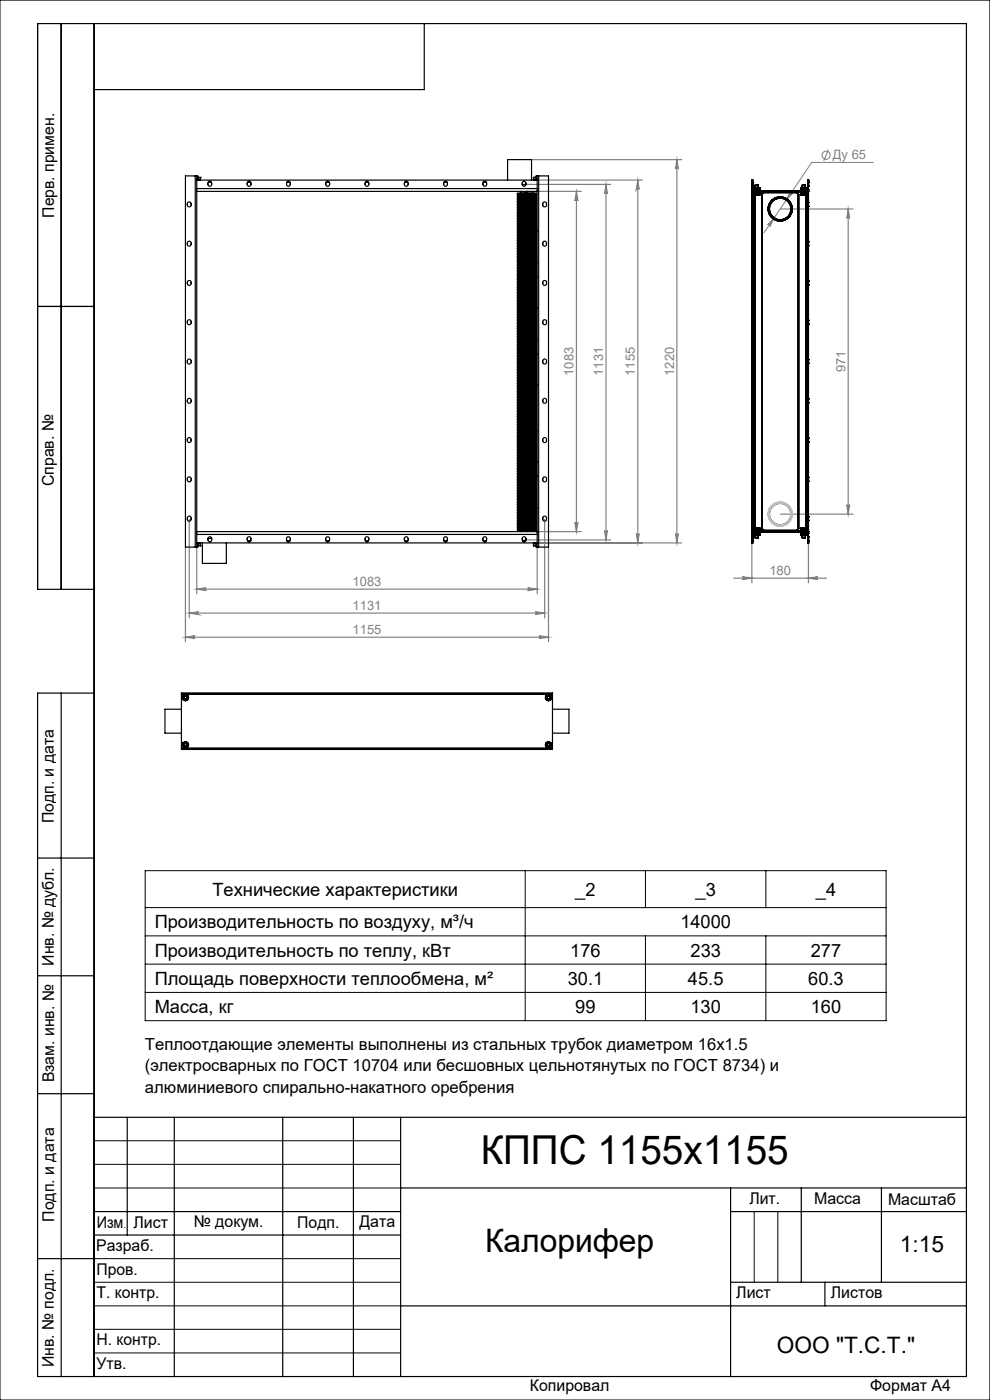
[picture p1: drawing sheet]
<svg xmlns="http://www.w3.org/2000/svg" width="210mm" height="297mm" viewBox="0 0 210 297" stroke-linecap="round" stroke-linejoin="round" font-family="sans-serif">
<defs><g id="words">
<text font-size="8.5" x="102" y="247">КППС 1155х1155</text>
<text font-size="6.9" x="102.9" y="265.6">Калорифер</text>
<g font-size="4.8">
<text x="190.9" y="265.6">1:15</text>
<text x="164.8" y="287">ООО &quot;Т.С.Т.&quot;</text>
</g>
<g font-size="3.9">
<text x="45.1" y="190.1">Технические характеристики</text>
<text x="122" y="190">_2</text>
<text x="147.5" y="190">_3</text>
<text x="173.1" y="190">_4</text>
<text x="32.8" y="196.9">Производительность по воздуху, м³/ч</text>
<text x="144.3" y="196.9">14000</text>
<text x="32.8" y="202.9">Производительность по теплу, кВт</text>
<text x="121" y="202.9">176</text>
<text x="146.5" y="202.9">233</text>
<text x="172" y="202.9">277</text>
<text x="32.8" y="208.9">Площадь поверхности теплообмена, м²</text>
<text x="120.4" y="208.9">30.1</text>
<text x="145.9" y="208.9">45.5</text>
<text x="171.4" y="208.9">60.3</text>
<text x="32.8" y="214.9">Масса, кг</text>
<text x="122" y="214.9">99</text>
<text x="146.5" y="214.9">130</text>
<text x="172" y="214.9">160</text>
</g>
<g font-size="3.5">
<text x="30.7" y="222.8">Теплоотдающие элементы выполнены из стальных трубок диаметром 16x1.5</text>
<text x="30.7" y="227.3">(электросварных по ГОСТ 10704 или бесшовных цельнотянутых по ГОСТ 8734) и</text>
<text x="30.7" y="231.8">алюминиевого спирально-накатного оребрения</text>
</g>
<g font-size="3.4">
<text x="11.5" y="46.2" transform="rotate(-90 11.5 46.2)">Перв. примен.</text>
<text x="11.4" y="103.2" transform="rotate(-90 11.4 103.2)">Справ. №</text>
<text x="11.4" y="174.7" transform="rotate(-90 11.4 174.7)">Подп. и дата</text>
<text x="11.5" y="204.9" transform="rotate(-90 11.5 204.9)">Инв. № дубл.</text>
<text x="11.5" y="229.6" transform="rotate(-90 11.5 229.6)">Взам. инв. №</text>
<text x="159" y="255.5">Лит.</text>
<text x="172.7" y="255.5">Масса</text>
<text x="188.4" y="255.6">Масштаб</text>
<text x="11.5" y="259.2" transform="rotate(-90 11.5 259.2)">Подп. и дата</text>
<text x="20.5" y="260.4">Изм</text>
<text x="28.3" y="260.4">Лист</text>
<text x="41.1" y="260.4">№ докум.</text>
<text x="63.1" y="260.4">Подп.</text>
<text x="76.2" y="260.4">Дата</text>
<text x="20.4" y="265.4">Разраб.</text>
<text x="20.5" y="275.4">Т. контр.</text>
<text x="20.5" y="270.4">Пров.</text>
<text x="156.2" y="275.4">Лист</text>
<text x="176.2" y="275.4">Листов</text>
<text x="20.5" y="285.4">Н. контр.</text>
<text x="11.4" y="290" transform="rotate(-90 11.4 290)">Инв. № подл.</text>
<text x="20.5" y="290.4">Утв.</text>
<text x="112.4" y="295">Копировал</text>
<text x="184.6" y="295">Формат А4</text>
</g>
<g font-size="2.7" fill="#808080">
<text x="176.7" y="33.8">Ду 65</text>
<text x="121.7" y="79.7" transform="rotate(-90 121.7 79.7)">1083</text>
<text x="127.9" y="79.7" transform="rotate(-90 127.9 79.7)">1131</text>
<text x="134.7" y="79.7" transform="rotate(-90 134.7 79.7)">1155</text>
<text x="143" y="79.7" transform="rotate(-90 143 79.7)">1220</text>
<text x="179.3" y="79" transform="rotate(-90 179.3 79)">971</text>
<text x="74.8" y="124.3">1083</text>
<text x="163.2" y="122">180</text>
<text x="74.8" y="129.4">1131</text>
<text x="74.8" y="134.5">1155</text>
</g>
<text font-size="2.1" x="26.2" y="260.4">.</text>
</g></defs>
<g fill="none" stroke="#808080" stroke-width=".21">
<path d="M175.7 31.7l-1 2.4M185.2 34.5h-13l-10.1 14.9M164.2 46.2l-.9 1.8a.3 .3 0 0 0 0-.4 .3 .3 0 0 0-.5 .1zM167.6 40.6a.3 .3 0 0 0 .1 .5 .3 .3 0 0 0 .4-.1l-1.3 1.5z"/>
<circle cx="175.2" cy="32.9" r=".86"/>
</g>
<g fill="none" stroke="#808080" stroke-width=".25">
<path d="M111.2 39.1h18.3M112.5 33.9h32.1M113.9 38.2h22.4M128.6 39.1l.2 2a.3 .3 0 0 0-.3-.3 .3 .3 0 0 0-.3 .3zM128.6 39.1v75.4M135.3 38.2v77M135.3 38.2l.3 2a.3 .3 0 0 0-.3-.3 .3 .3 0 0 0-.3 .3zM143.6 33.9v81.3M143.6 33.9l.3 2a.3 .3 0 0 0-.3-.3 .3 .3 0 0 0-.3 .3zM113.9 40.6h9.4M122.3 40.6l.3 2a.32 .32 0 0 0-.3-.3 .32 .32 0 0 0-.3 .3zM122.3 40.6v72.2"/>
<path d="M165.5 44.3h15.4M179.9 44.3l.3 2a.3 .3 0 0 0-.3-.3 .3 .3 0 0 0-.3 .3zM179.9 44.3v64.8M39.3 116.1v20.1M40.1 110.2v20.9M41.7 116.1v9.9M111.2 114.5h18.3M113.9 115.2h30.7M113.9 112.8h9.4M113.9 116.1v9.9M115.5 110.2v20.9M116.3 116.1v20.1"/>
<path d="M122 110.8a.32 .32 0 0 0 .3 .3 .32 .32 0 0 0 .3-.3l-.3 2zM128.2 112.5a.3 .3 0 0 0 .3 .3 .3 .3 0 0 0 .3-.3l-.2 2zM135 113.2a.3 .3 0 0 0 .3 .3 .3 .3 0 0 0 .3-.3l-.3 2zM143.3 113.2a.3 .3 0 0 0 .3 .3 .3 .3 0 0 0 .3-.3l-.3 2zM159.5 115.2v8.4M165.5 109.1h15.4M171.5 115.2v8.4M179.6 107.1a.3 .3 0 0 0 .3 .3 .3 .3 0 0 0 .3-.3l-.3 2zM39.3 135.2l2-.3a.3 .3 0 0 0-.2 .3 .3 .3 0 0 0 .2 .3zM39.3 135.2h77M40.1 130.1l2-.3a.3 .3 0 0 0-.3 .3 .3 .3 0 0 0 .3 .3zM40.1 130.1h75.4"/>
<path d="M41.7 125l2-.3a.32 .32 0 0 0-.2 .3 .32 .32 0 0 0 .2 .3zM41.7 125h72.2M111.9 124.7l2 .3-2 .3a.32 .32 0 0 0 .3-.3 .32 .32 0 0 0-.3-.3zM113.5 129.8l2 .3-2 .3a.3 .3 0 0 0 .3-.3 .3 .3 0 0 0-.3-.3zM114.3 134.9l2 .3-2 .3a.3 .3 0 0 0 .3-.3 .3 .3 0 0 0-.3-.3zM155.6 122.7h19.7M157.5 122.3l2 .4-2 .2a.3 .3 0 0 0 .3-.3 .3 .3 0 0 0-.3-.3zM171.5 122.7l2-.4a.3 .3 0 0 0-.3 .3 .3 .3 0 0 0 .3 .3z"/>
</g>
<g fill="none" stroke="#000" stroke-width=".21">
<path d="M0 0h210v297h-210zM30.8 184.7h157.2v31.8h-157.2zM30.8 198.5h157.2M30.8 192.5h157.2M111.4 184.7v31.8M136.9 184.7v7.8M136.9 198.5v18M162.5 184.7v7.8M162.5 198.5v18M30.8 204.5h157.2M30.8 210.5h157.2M20 242h65"/>
<path d="M20 247h65M20 252h65M160 257v15M165 257v15M20 267h65M20 272h65M20 277h65M20 282h65M20 287h65"/>
</g>
<g fill="none" stroke="#000" stroke-width=".25">
<path d="M13 5v120M20 5v287M90 5v14h-70M8 65h12M20 125h-12v-120h197v287h-197v-145h12M13 147v145M8 182h12M8 207h12M8 232h12M20 237h185M27 237v25M37 237v55"/>
<path d="M60 237v55M75 237v55M85 237v55M20 257h65M85 252h120M155 252v40M155 257h50M170 252v20M187 252v20M8 267h12M20 262h65M85 277h120"/>
<path d="M155 272h50M175 272v5"/>
</g>
<g fill="#808080">
<path d="M164.2 46.2l-1.4 1.5a.3 .3 0 0 1 .5-.1 .3 .3 0 0 1 0 .4zM167.6 40.6l-.8 1.9 1.3-1.5a.31 .31 0 0 1-.4 0 .31 .31 0 0 1-.1-.4z"/>
<path d="M157.5 122.3l2 .4-2 .2a.3 .3 0 0 0 .3-.3 .3 .3 0 0 0-.3-.3zM171.5 122.7l2-.4a.3 .3 0 0 0-.3 .3 .3 .3 0 0 0 .3 .3z"/>
<path d="M39.3 135.2l2-.3a.3 .3 0 0 0-.2 .3 .3 .3 0 0 0 .2 .3zM114.3 134.9l2 .3-2 .3a.3 .3 0 0 0 .3-.3 .3 .3 0 0 0-.3-.3z"/>
<path d="M41.7 125l2-.3a.32 .32 0 0 0-.2 .3 .32 .32 0 0 0 .2 .3zM111.9 124.7l2 .3-2 .3a.32 .32 0 0 0 .3-.3 .32 .32 0 0 0-.3-.3z"/>
<path d="M40.1 130.1l2-.3a.3 .3 0 0 0-.3 .3 .3 .3 0 0 0 .3 .3zM113.5 129.8l2 .3-2 .3a.3 .3 0 0 0 .3-.3 .3 .3 0 0 0-.3-.3z"/>
<path d="M179.9 44.3l.3 2a.3 .3 0 0 0-.3-.3 .3 .3 0 0 0-.3 .3zM179.6 107.1a.3 .3 0 0 0 .3 .3 .3 .3 0 0 0 .3-.3l-.3 2z"/>
<path d="M135 113.2a.3 .3 0 0 0 .3 .3 .3 .3 0 0 0 .3-.3l-.3 2zM135.3 38.2l.3 2a.3 .3 0 0 0-.3-.3 .3 .3 0 0 0-.3 .3zM143.3 113.2a.3 .3 0 0 0 .3 .3 .3 .3 0 0 0 .3-.3l-.3 2zM143.6 33.9l.3 2a.3 .3 0 0 0-.3-.3 .3 .3 0 0 0-.3 .3z"/>
<path d="M122.3 40.6l.3 2a.32 .32 0 0 0-.3-.3 .32 .32 0 0 0-.3 .3zM122 110.8a.32 .32 0 0 0 .3 .3 .32 .32 0 0 0 .3-.3l-.3 2zM128.6 39.1l.2 2a.3 .3 0 0 0-.3-.3 .3 .3 0 0 0-.3 .3zM128.2 112.5a.3 .3 0 0 0 .3 .3 .3 .3 0 0 0 .3-.3l-.2 2z"/>
</g>
<g fill="none" stroke="#000" stroke-width=".25">
<path d="M41.4 37.3h.3M41.4 37.3h-2.1v78.8h2.1M41.4 37.3v78.8M41.7 38.2h72.2M41.7 37.3v2.7M41.7 37.3h.2v.9M41.9 37.5h.2v.7M42.1 38.1h.4M42.1 37.6h.4M42.5 37.6h.1M42.5 37.6v.1M42.5 37.7v.4"/>
<path d="M44.2 38.7h.6M44.3 38.5a.48 .48 0 0 1 .6 .5 .48 .48 0 0 1-.7 .4 .62 .62 0 0 1 .1-.9zM52.5 38.7h.7M52.6 38.5a.48 .48 0 0 1 .7 .5 .48 .48 0 0 1-.7 .4 .62 .62 0 0 1 0-.9zM60.8 38.7h.7M60.9 38.6a.39 .39 0 0 1 .4-.1 .39 .39 0 0 1 .3 .4 .45 .45 0 0 1-.1 .5 .45 .45 0 0 1-.5 .1l-.2-.3zM69.1 38.7h.8M69.2 38.6a.47 .47 0 0 1 .6 .1 .47 .47 0 0 1 0 .6 .47 .47 0 0 1-.7 0zM77.5 38.7h.7M77.5 38.6a.47 .47 0 0 1 .7 .1 .47 .47 0 0 1-.1 .6 .47 .47 0 0 1-.6 0zM85.8 38.7a.46 .46 0 0 1 .8 .3 .46 .46 0 0 1-.7 .4l-.1-.3zM85.8 38.7h.7"/>
<path d="M94.2 38.7h.7M94.3 38.5a.48 .48 0 0 1 .6 .5 .48 .48 0 0 1-.7 .4l-.1-.6zM102.5 38.7a.46 .46 0 0 1 .7 .3 .46 .46 0 0 1-.6 .4zM102.5 38.7h.7M107.7 38.2v-4.3h5v4.3M110.9 38.6a.47 .47 0 0 1 .6 .1 .47 .47 0 0 1 0 .6 .47 .47 0 0 1-.7 0zM111.6 39.1l-.8 .1M113.2 37.7v.4M113.2 37.6v.1M113.2 37.6h.1M113.2 38.1h.4M113.2 37.6h.4"/>
<path d="M113.7 37.5h-.1v.7M113.9 37.3h.4M113.9 37.3h-.2v.9M113.9 37.3v2.7M114.3 37.3h2v78.8h-2M114.3 37.3v78.8M159.5 39.4h.1M159.5 38.6h.1M159.5 38.2h.1M159.5 38.6v.8M159.5 38.2v2M159.6 39.4h.1"/>
<path d="M159.6 38.6h.1M159.6 38.2h.1M159.6 38.6v.8M159.6 38.2v2M159.8 39.8h.1M159.8 39.8h.3M159.8 39.8v1.1M159.9 39.8h1.1zM159.9 39.8h-.1M160.1 39.8h.1M160.2 39.3h.6zM160.2 39.8h.6z"/>
<path d="M160.2 39.3l-.1 2M160.2 39.8h.6M160.2 39.8v.5M160.2 39.3h.1M160.8 39.8h.1M160.8 39.3l.1 2M160.8 39.8v.5M160.8 39.8h.3M161 39.8h.1M161.1 39.8h.1M161.1 39.8v.5M169.9 39.8h.2"/>
<path d="M169.9 39.8h.1M169.9 39.8v.5M170 39.8h1zM170 39.8h-.1M170.1 39.3h.7zM170.1 39.8h.7zM170.1 39.8h.1M170.1 39.3v2M170.2 39.3h.5zM170.2 39.8h.6M170.2 39.3h-.1M170.2 39.8v.5"/>
<path d="M170.7 39.3l.1 1.6M170.8 39.8h.1M170.8 39.8v.5M170.9 39.8h.2M170.9 39.8v73.8M171 39.8h.1M171.1 39.8h.1M171.1 39.8v.5M171.3 39.4h.1M171.3 38.6h.1M171.3 38.2h.1M171.3 38.6v.8"/>
<path d="M171.3 38.2h.2M171.3 38.6h.2M171.3 39.4h.2M171.3 38.2v2M171.5 39.4h.1M171.5 38.6h.1M171.5 38.2h.1M171.5 38.6v.8M171.5 38.2v2M39.9 42.9a.41 .41 0 0 1 .6 .3v.3a.41 .41 0 0 1-.4 .4 .41 .41 0 0 1-.4-.4zM39.9 59.5a.48 .48 0 0 1 .7 .5 .48 .48 0 0 1-.7 .4 .62 .62 0 0 1 0-.9zM39.9 51.2a.48 .48 0 0 1 .7 .5 .48 .48 0 0 1-.7 .4 .62 .62 0 0 1 0-.9z"/>
<path d="M41.7 40v73.4M41.7 40h72.2M41.7 40.6h72.2M109.7 55.7h.1M109.7 58.7h.1M109.7 49h.1M109.7 55.7h1.4M109.7 56.1h1.4M109.7 56.3h1.4M109.7 56h1.4M109.7 57h1.4M109.7 58.3h1.4"/>
<path d="M109.7 41.1h1.4M109.7 42.7h1.4M109.7 42.4h1.4M109.7 43h1.4M109.7 43.4h1.4M109.7 44h1.4M109.7 44.1h1.4M109.7 44.4h1.4M109.7 44.3h1.4M109.7 44.7h1.4M109.7 45h1.4M109.7 45.4h1.4"/>
<path d="M109.7 45.7h1.4M109.7 46h1.4M109.7 46.4h1.4M109.7 46.7h1.4M109.7 47.1h1.4M109.7 47.4h1.4M109.7 47.7h1.4M109.7 48.4h1.4M109.7 57.7h1.4M109.7 58.1h1.4M109.7 58h1.4M109.7 41.4h1.4"/>
<path d="M109.7 42h1.4M109.7 54h1.4M109.7 54.4h1.4M109.7 54.7h1.4M109.7 55.1h1.4M109.7 55.4h1.4M109.7 56.4h1.4M109.7 56.7h1.4M109.7 57.4h1.4M109.7 58.4h1.4M109.7 41.7h1.4M109.7 59.1h1.4"/>
<path d="M109.7 59h1.4M109.7 59.4h1.4M109.7 58.7h1.4M109.7 48h1.4M109.7 49.7h1.4M109.7 52.7h1.4M109.7 53.4h1.4M109.7 53.7h1.4M109.7 52.4h1.4M109.7 52.3h1.4M109.7 48.7h1.4M109.7 51h1.4"/>
<path d="M109.7 51.4h1.4M109.7 51.7h1.4M109.7 52.1h1.4M109.7 52h1.4M109.7 43.7h1.4M109.7 53.1h1.4M109.7 49h1.4M109.7 49.4h1.4M109.7 50.4h1.4M109.7 50.3h1.4M109.7 59.3h1.4M109.7 59.7h1.4"/>
<path d="M109.7 50.1h1.4M109.7 50h1.4M109.7 50.7h1.4M109.7 41v.1M109.7 41.3v.1M109.7 41.7h.1M109.7 42h.1M109.7 42.4h.1M109.7 42.7h.1M109.7 43h.1M109.7 43.4h.1M109.7 43.7h.1"/>
<path d="M109.7 44v.1M109.7 44.3v.1M109.7 44.7h.1M109.7 45h.1M109.7 45.4h.1M109.7 45.7h.1M109.7 46h.1M109.7 46.4h.1M109.7 46.7h.1M109.7 47v.1M109.7 47.3v.1M109.7 47.7h.1"/>
<path d="M109.7 48h.1M109.7 48.4h.1M109.7 48.7h.1M109.7 49.4h.1M109.7 49.7h.1M109.7 50v.1M109.7 50.3v.1M109.7 50.7h.1M109.7 51h.1M109.7 51.4h.1M109.7 51.7h.1M109.7 52v.1"/>
<path d="M109.7 52.3v.1M109.7 52.7h.1M109.7 53v.1M109.7 53.3v.1M109.7 53.7h.1M109.7 54h.1M109.7 54.4h.1M109.7 54.7h.1M109.7 55v.1M109.7 55.3v.1M109.7 56v.1M109.7 56.3v.1"/>
<path d="M109.7 56.7h.1M109.7 57h.1M109.7 57.4h.1M109.7 57.7h.1M109.7 58v.1M109.7 58.3v.1M109.7 59v.1M109.7 59.3v.1M109.7 59.7h.1M109.7 56.1h.8M109.7 56.3h.8M109.7 57l.8 .1"/>
<path d="M109.7 41.1h.8M109.7 42.7l.8 .1M109.7 43l.8 .1M109.7 43h.8M109.7 43.4h.8M109.7 44.4h.8M109.7 44.3h.8M109.7 44.7h.8M109.7 45l.8 .1M109.7 45h.8M109.7 45.4h.8M109.7 45.7l.8 .1"/>
<path d="M109.7 46l.8 .1M109.7 46h.8M109.7 46.4h.8M109.7 46.7h.8M109.7 47.1h.8M109.7 47.4h.8M109.7 47.7h.8M109.7 48.4h.8M109.7 57.7h.8M109.7 41.4h.8M109.7 42l.8 .1M109.7 42.4h.8"/>
<path d="M109.7 54l.8 .1M109.7 54h.8M109.7 54.4h.8M109.7 54.7h.8M109.7 55.1h.8M109.7 55.4h.8M109.7 55.7h.8M109.7 56.4h.8M109.7 56.7h.8M109.7 57h.8M109.7 57.4h.8M109.7 58.4h.8"/>
<path d="M109.7 41.3h.8M109.7 41.7h.8M109.7 59.4h.8M109.7 58.1h.8M109.7 58.7h.8M109.7 59.1h.8M109.7 47.3h.8M109.7 48l.8 .1M109.7 48h.8M109.7 49.7h.8M109.7 44.1h.8M109.7 52.7h.8"/>
<path d="M109.7 53.4h.8M109.7 53.3h.8M109.7 53.7h.8M109.7 51.4h.8M109.7 51.7h.8M109.7 52.1h.8M109.7 52.4h.8M109.7 43.7h.8M109.7 53.1h.8M109.7 48.7l.8 .1M109.7 49l.8 .1M109.7 49.4h.8"/>
<path d="M109.7 50.4h.8M109.7 50.3h.8M109.7 59.3h.8M109.7 59.7h.8M109.7 51h.8M109.7 50.1h.8M109.7 51l.8 .1M109.7 50.7h.8M110.5 56.1h1.2M110.5 55.7h1.2M110.5 56h1.2M110.5 58.3h1.2"/>
<path d="M110.5 57.1h1.2M110.5 41.1h1.2v.2h-1.2M110.5 42.8h1.2M110.5 42.6h1.2M110.5 43.1h1.2M110.5 43.4h1.2v.3h-1.2M110.5 44h1.2M110.5 44.4h1.2M110.5 44.1h1.2v.2h-1.2M110.5 44.7h1.2v.3h-1.2M110.5 44.7h1.2M110.5 45.1h1.2"/>
<path d="M110.5 45.4h1.2v.2M110.5 45.3h1.2M110.5 45.8h1.2M110.5 45.6h1.2M110.5 46.1h1.2M110.5 46.4h1.2M110.5 46.3h1.2M110.5 46.7h1.2M110.5 47.1h1.2v.2h-1.2M110.5 47h1.2M110.5 47.4h1.2M110.5 47.7h1.2v.3h-1.2"/>
<path d="M110.5 47.7h1.2M110.5 48.4h1.2v.2M110.5 48.3h1.2M110.5 57.7h1.2M110.5 41.4h1.2M110.5 42.1h1.2M110.5 42h1.2M110.5 42.4h1.2v.2M110.5 42.3h1.2M110.5 54.1h1.2M110.5 53.7h1.2v.3h-1.2M110.5 54.4h1.2v.3h-1.2"/>
<path d="M110.5 54.3h1.2M110.5 54.7h1.2M110.5 55.1h1.2v.2M110.5 55h1.2M110.5 55.4h1.2M110.5 55.3h1.2M110.5 56.4h1.2M110.5 56.7h1.2v.3h-1.2M110.5 56.7h1.2M110.5 57.4h1.2v.3h-1.2M110.5 58.4h1.2M110.5 41.7h1.2v.3"/>
<path d="M110.5 41.7h1.2M110.5 59.4h1.2M110.5 59.7h1.2v.3h-1.2M110.5 57.3h1.2M110.5 58.1h1.2v.2M110.5 58h1.2M110.5 58.7h1.2M110.5 59.1h1.2M110.5 59h1.2M110.5 48.1h1.2M110.5 49.7h1.2M110.5 43.3h1.2"/>
<path d="M110.5 53.4h1.2M110.5 53.1h1.2v.2h-1.2M110.5 48.6h1.2M110.5 51.4h1.2v.3h-1.2M110.5 51.3h1.2M110.5 51.7h1.2M110.5 52.1h1.2v.2M110.5 52h1.2M110.5 52.4h1.2M110.5 52.3h1.2M110.5 52.7h1.2M110.5 53h1.2"/>
<path d="M110.5 53.7h1.2M110.5 48.8h1.2M110.5 49.1h1.2M110.5 49h1.2M110.5 49.4h1.2M110.5 50.4h1.2M110.5 50.1h1.2v.2h-1.2M110.5 59.7h1.2M110.5 50.7h1.2v.3h-1.2M110.5 43.7h1.2M110.5 49.3h1.2M110.5 50h1.2"/>
<path d="M110.5 51.1h1.2M110.5 50.7h1.2M110.5 55.7h-.8M110.5 56h-.8M110.5 58.3h-.8M110.5 42.6l-.8 .1M110.5 44h-.8M110.5 44.7h-.8M110.5 45.3l-.8 .1M110.5 45.6l-.8 .1M110.5 46.3l-.8 .1M110.5 47h-.8"/>
<path d="M110.5 47.7h-.8M110.5 48.3l-.8 .1M110.5 42h-.8M110.5 42.3l-.8 .1M110.5 54.3l-.8 .1M110.5 55h-.8M110.5 55.3h-.8M110.5 56.7h-.8M110.5 41.7h-.8M110.5 57.3l-.8 .1M110.5 58h-.8M110.5 58.7h-.8"/>
<path d="M110.5 59h-.8M110.5 43.3l-.8 .1M110.5 48.6l-.8 .1M110.5 51.3l-.8 .1M110.5 52h-.8M110.5 52.3h-.8M110.5 53h-.8M110.5 53.7h-.8M110.5 49h-.8M110.5 59.7h-.8M110.5 49.3l-.8 .1M110.5 50h-.8"/>
<path d="M110.5 50.7h-.8M110.5 41.1v.2M110.5 41.4v.3M110.5 41.7v.3M110.5 42.1v.2M110.5 42.4v.2M110.5 42.8v.2M110.5 43.1v.2M110.5 43.4v.3M110.5 43.7v.3M110.5 44.1v.2M110.5 44.4v.3"/>
<path d="M110.5 44.7v.3M110.5 45.1v.2M110.5 45.4v.2M110.5 45.8v.2M110.5 46.1v.2M110.5 46.4v.3M110.5 46.7v.3M110.5 47.1v.2M110.5 47.4v.3M110.5 47.7v.3M110.5 48.1v.2M110.5 48.4v.2"/>
<path d="M110.5 48.8v.2M110.5 49.1v.2M110.5 49.4v.3M110.5 49.7v.3M110.5 50.1v.2M110.5 50.4v.3M110.5 50.7v.3M110.5 51.1v.2M110.5 51.4v.3M110.5 51.7v.3M110.5 52.1v.2M110.5 52.4v.3"/>
<path d="M110.5 52.7v.3M110.5 53.1v.2M110.5 53.4v.3M110.5 53.7v.3M110.5 54.1v.2M110.5 54.4v.3M110.5 54.7v.3M110.5 55.1v.2M110.5 55.4v.3M110.5 55.7v.3M110.5 56.1v.2M110.5 56.4v.3"/>
<path d="M110.5 56.7v.3M110.5 57.1v.2M110.5 57.4v.3M110.5 57.7v.3M110.5 58.1v.2M110.5 58.4v.3M110.5 58.7v.3M110.5 59.1v.2M110.5 59.4v.3M110.5 59.7v.3M110.5 40.6v.4M111.1 55.7h.1"/>
<path d="M111.1 49h.1M111.1 58.7h.1M111.1 53.7h1.3M111.1 54.7h2.6M111.1 55.4h2.6M111.1 55.7h2.6M111.1 56.1h2.6M111.1 56h2.6M111.1 56.4h2.6M111.1 56.7h1.3M111.1 56.7h2.6M111.1 57h1.3"/>
<path d="M111.1 57h2.6M111.1 58.4h2.6M111.1 58.3h2.6M111.1 54.7h1.3M111.1 59.4h1.3M111.1 59.3h2.6M111.1 59.7h1.3M111.1 52.7h1.3M111.1 52.7h2.6M111.1 53.4h2.6M111.1 47.3h2.6M111.1 48h2.6"/>
<path d="M111.1 48.7h1.3M111.1 49h1.3M111.1 50.1h1.3M111.1 46.4h1.3M111.1 46.4h2.6M111.1 46.7h1.3M111.1 46.7h2.6M111.1 47.1h1.3M111.1 47.7h1.3M111.1 47.7h2.6M111.1 52.4h1.3M111.1 52.3h2.6"/>
<path d="M111.1 48.4h1.3M111.1 48.4h2.6M111.1 48.7h2.6M111.1 49.4h2.6M111.1 49.7h2.6M111.1 50h2.6M111.1 50.4h2.6M111.1 51h2.6M111.1 51h1.3M111.1 51.4h1.3M111.1 51.7h2.6M111.1 53.1h1.3"/>
<path d="M111.1 53.7h2.6M111.1 54h2.6M111.1 54.4h1.3M111.1 54.4h2.6M111.1 45.7h2.6M111.1 46h2.6M111.1 55.1h1.3M111.1 56.3h2.6M111.1 42.4h1.3M111.1 42.4h2.6M111.1 44.7h1.3M111.1 45h2.6"/>
<path d="M111.1 45.4h1.3M111.1 45.4h2.6M111.1 50.3h2.6M111.1 42h2.6M111.1 43h1.3M111.1 52.1h1.3M111.1 52h2.6M111.1 43.7h2.6M111.1 57.7h2.6M111.1 59h2.6M111.1 44.4h1.3M111.1 44.3h2.6"/>
<path d="M111.1 42.7h2.6M111.1 42.7h1.3M111.1 43.4h1.3M111.1 41.3h2.6M111.1 59.1h1.3M111.1 44.1h1.3M111.1 57.4h1.3M111.1 58.1h1.3M111.1 58h2.6M111.1 41.1h1.3M111.1 58.7h2.6M111.1 44h2.6"/>
<path d="M111.1 50.7h1.3M111.1 43h2.6M111.1 41h2.6M111.1 50.7h2.6M111.1 41.7h1.3M111.1 41.7h2.6M111.1 56.3h.7M111.1 41.1h.7M111.1 43h.7M111.1 43.4h.7M111.1 44.3h.7M111.1 44.7h.7"/>
<path d="M111.1 45h.7M111.1 45.4h.7M111.1 46h.7M111.1 46.7h.7M111.1 47.1h.7M111.1 47.7h.7M111.1 48.4h.7M111.1 42.4h.7M111.1 54h.7M111.1 54.4h.7M111.1 54.7h.7M111.1 55.1h.7"/>
<path d="M111.1 56.7h.7M111.1 57h.7M111.1 57.4h.7M111.1 41.3h.7M111.1 41.7h.7M111.1 57.7h.7M111.1 58.1h.7M111.1 47.3h.7M111.1 48h.7M111.1 44.1h.7M111.1 52.7h.7M111.1 53.3h.7"/>
<path d="M111.1 53.7h.7M111.1 49.7h.7M111.1 51.4h.7M111.1 51.7h.7M111.1 52.1h.7M111.1 43.7h.7M111.1 53.1h.7M111.1 50.3h.7M111.1 59.3h.7M111.1 59.7h.7M111.1 51h.7M111.1 50.1h.7"/>
<path d="M111.1 50.7h.7M111.1 41v.1M111.1 41.3v.1M111.1 41.7h.1M111.1 42h.1M111.1 42.4h.1M111.1 42.7h.1M111.1 43h.1M111.1 43.4h.1M111.1 43.7h.1M111.1 44v.1M111.1 44.3v.1"/>
<path d="M111.1 44.7h.1M111.1 45h.1M111.1 45.4h.1M111.1 45.7h.1M111.1 46h.1M111.1 46.4h.1M111.1 46.7h.1M111.1 47v.1M111.1 47.3v.1M111.1 47.7h.1M111.1 48h.1M111.1 48.4h.1"/>
<path d="M111.1 48.7h.1M111.1 49.4h.1M111.1 49.7h.1M111.1 50v.1M111.1 50.3v.1M111.1 50.7h.1M111.1 51h.1M111.1 51.4h.1M111.1 51.7h.1M111.1 52v.1M111.1 52.3v.1M111.1 52.7h.1"/>
<path d="M111.1 53v.1M111.1 53.3v.1M111.1 53.7h.1M111.1 54h.1M111.1 54.4h.1M111.1 54.7h.1M111.1 55v.1M111.1 55.3v.1M111.1 56v.1M111.1 56.3v.1M111.1 56.7h.1M111.1 57h.1"/>
<path d="M111.1 57.4h.1M111.1 57.7h.1M111.1 58v.1M111.1 58.3v.1M111.1 59v.1M111.1 59.3v.1M111.1 59.7h.1M111.1 55.7h.7M111.1 56.4h.7M111.1 57l.7 .1M111.1 58.4h.7M111.1 53.4h.7"/>
<path d="M111.1 48l.7 .1M111.1 48.7l.7 .1M111.1 49l.7 .1M111.1 49.4h.7M111.1 50.4h.7M111.1 54l.7 .1M111.1 46l.7 .1M111.1 55.4h.7M111.1 56.1h.7M111.1 47.4h.7M111.1 52.4h.7M111.1 45l.7 .1"/>
<path d="M111.1 45.7l.7 .1M111.1 46.4h.7M111.1 51l.7 .1M111.1 43l.7 .1M111.1 44.4h.7M111.1 42l.7 .1M111.1 42.7l.7 .1M111.1 41.4h.7M111.1 59.1h.7M111.1 58.7h.7M111.1 59.4h.7M111.6 40.6v.4"/>
<path d="M111.7 56.1a.41 .41 0 0 1-.7 .2h-.5M111.7 42.8a.41 .41 0 0 1-.7 .2h-.5M111.7 45.8a.41 .41 0 0 1-.7 .2h-.5M111.7 46.4a.41 .41 0 0 1-.7 .3h-.5M111.7 52.4a.41 .41 0 0 1-.7 .3h-.5M111.7 49.4a.41 .41 0 0 1-.7 .3h-.5M111.7 59.1a.41 .41 0 0 1-.7 .2h-.5M111.7 55.7h.1M111.7 56h.1M111.7 58.3h.1M111.7 57.1h.1M111.7 42.6h.1"/>
<path d="M111.7 43.1h.1M111.7 44h.1M111.7 44.4h.1M111.7 44.7h.1M111.7 45.1h.1M111.7 45.3h.1M111.7 45.8h.1M111.7 45.6v.1M111.7 46.1h.1M111.7 46.3h.1M111.7 46.7h.1M111.7 47h.1"/>
<path d="M111.7 47.4h.1M111.7 47.7h.1M111.7 48.3h.1M111.7 57.7h.1M111.7 41.4h.1M111.7 42.1h.1M111.7 42h.1M111.7 42.3h.1M111.7 54.1h.1M111.7 54.3h.1M111.7 54.7h.1M111.7 55h.1"/>
<path d="M111.7 55.4h.1M111.7 55.3h.1M111.7 56.4h.1M111.7 56.7h.1M111.7 58.4h.1M111.7 41.7h.1M111.7 59.4h.1M111.7 57.3h.1M111.7 58h.1M111.7 58.7h.1M111.7 59h.1M111.7 48.1h.1"/>
<path d="M111.7 49.7h.1M111.7 43.3h.1M111.7 53.4h.1M111.7 48.6v.1M111.7 51.3h.1M111.7 51.7h.1M111.7 52h.1M111.7 52.4h.1M111.7 52.3h.1M111.7 52.7h.1M111.7 53h.1M111.7 53.7h.1"/>
<path d="M111.7 48.8h.1M111.7 49.1h.1M111.7 49h.1M111.7 50.4h.1M111.7 59.7h.1M111.7 43.7h.1M111.7 49.3h.1M111.7 50h.1M111.7 51.1h.1M111.7 50.7h.1M111.7 41.4v.3M111.7 42.1v.2"/>
<path d="M111.7 43.1v.2M111.7 43.7v.3M111.7 44.4v.3M111.7 45.1v.2M111.7 46.1v.2M111.7 46.7v.3M111.7 47.4v.3M111.7 48.1v.2M111.7 48.8v.2M111.7 49.1v.2M111.7 49.7v.3M111.7 50.4v.3"/>
<path d="M111.7 51.1v.2M111.7 51.7v.3M111.7 52.7v.3M111.7 53.4v.3M111.7 54.1v.2M111.7 54.7v.3M111.7 55.4v.3M111.7 55.7v.3M111.7 56.4v.3M111.7 57.1v.2M111.7 57.7v.3M111.7 58.4v.3"/>
<path d="M111.7 58.7v.3M111.7 59.4v.3M111.7 41h-2M111.7 56.1h.1M111.7 42.7v.1M111.7 46.4h.1M111.7 59.1h.1M111.7 49.4h.1M111.8 53.7h.6M111.8 54.7h1.2M111.8 55.7h1.2M111.8 56.4h1.2"/>
<path d="M111.8 57.1h.6M111.8 57h1.2M111.8 58.4h1.2M111.8 58.3h1.2M111.8 59.7h.6M111.8 59.7h1.2M111.8 52.7h.6M111.8 52.7h1.2M111.8 53.4h1.2M111.8 53.3h1.2M111.8 47.3h1.2M111.8 48.1h1.2"/>
<path d="M111.8 48.8h.6M111.8 50.1h.6M111.8 46.7h.6M111.8 46.7h1.2M111.8 47.7h.6M111.8 47.7h1.2M111.8 56.7h.6M111.8 48h1.2M111.8 48.4h.6M111.8 48.3h1.2M111.8 48.6h1.2M111.8 49.1h.6"/>
<path d="M111.8 49h1.2M111.8 49.4h1.2M111.8 49.7h1.2M111.8 50h1.2M111.8 50.4h1.2M111.8 51h1.2M111.8 51.4h.6M111.8 51.3h1.2M111.8 51.7h1.2M111.8 52.3h1.2M111.8 53.1h.6M111.8 53h1.2"/>
<path d="M111.8 53.7h1.2M111.8 54.1h1.2M111.8 54h1.2M111.8 54.4h.6M111.8 54.3h1.2M111.8 54.7h.6M111.8 46.1h1.2M111.8 55.1h.6M111.8 55h1.2M111.8 55.4h1.2M111.8 55.3h1.2M111.8 47.1h.6"/>
<path d="M111.8 56.1h1.2M111.8 56h1.2M111.8 47.4h1.2M111.8 56.3h1.2M111.8 56.7h1.2M111.8 52.4h.6M111.8 44.7h.6M111.8 44.7h1.2M111.8 45.1h1.2M111.8 45h1.2M111.8 45.4h.6M111.8 45.3h1.2"/>
<path d="M111.8 45.8h1.2M111.8 50.3h1.2M111.8 46h1.2M111.8 46.4h.6M111.8 46.3h1.2M111.8 51.1h.6M111.8 42.4h.6M111.8 42.3h1.2M111.8 47h1.2M111.8 43.1h.6M111.8 43.7h1.2M111.8 57.7h1.2"/>
<path d="M111.8 49.3h1.2M111.8 59h1.2M111.8 44.4h.6M111.8 44.3h1.2M111.8 42.6h1.2M111.8 52.1h.6M111.8 41.3h1.2M111.8 44.1h.6M111.8 42h1.2M111.8 45.6h1.2M111.8 58.1h.6M111.8 41.1h.6"/>
<path d="M111.8 43.4h.6M111.8 58.7h1.2M111.8 57.3h1.2M111.8 42.1h1.2M111.8 52h1.2M111.8 43.3h1.2M111.8 42.8h.6M111.8 58h1.2M111.8 41.4h1.2M111.8 50.7h.6M111.8 43h1.2M111.8 44h1.2"/>
<path d="M111.8 59.3h1.2M111.8 57.4h.6M111.8 50.7h1.2M111.8 41.7h1.2M111.8 59.1h.6M111.8 41.7h.6M111.8 59.4h.6M111.8 55.7h-.7M111.8 58.3h-.7M111.8 59.7h-.7M111.8 47.7h-.7M111.8 48.3l-.7 .1"/>
<path d="M111.8 48.6l-.7 .1M111.8 49h-.7M111.8 50h-.7M111.8 51.3l-.7 .1M111.8 52.3h-.7M111.8 53h-.7M111.8 53.7h-.7M111.8 54.3l-.7 .1M111.8 55h-.7M111.8 55.3h-.7M111.8 56h-.7M111.8 56.7h-.7"/>
<path d="M111.8 44.7h-.7M111.8 45.3l-.7 .1M111.8 46.3l-.7 .1M111.8 42.3l-.7 .1M111.8 47h-.7M111.8 49.3l-.7 .1M111.8 59h-.7M111.8 42.6l-.7 .1M111.8 42h-.7M111.8 45.6l-.7 .1M111.8 58.7h-.7M111.8 57.3l-.7 .1"/>
<path d="M111.8 52h-.7M111.8 43.3l-.7 .1M111.8 58h-.7M111.8 44h-.7M111.8 50.7h-.7M111.8 41.7h-.7M111.8 41.1v.2M111.8 41.4v.3M111.8 41.7v.3M111.8 42.1v.2M111.8 42.4v.2M111.8 42.8v.2"/>
<path d="M111.8 43.1v.2M111.8 43.4v.3M111.8 43.7v.3M111.8 44.1v.2M111.8 44.4v.3M111.8 44.7v.3M111.8 45.1v.2M111.8 45.4v.2M111.8 45.8v.2M111.8 46.1v.2M111.8 46.4v.3M111.8 46.7v.3"/>
<path d="M111.8 47.1v.2M111.8 47.4v.3M111.8 47.7v.3M111.8 48.1v.2M111.8 48.4v.2M111.8 48.8v.2M111.8 49.1v.2M111.8 49.4v.3M111.8 49.7v.3M111.8 50.1v.2M111.8 50.4v.3M111.8 50.7v.3"/>
<path d="M111.8 51.1v.2M111.8 51.4v.3M111.8 51.7v.3M111.8 52.1v.2M111.8 52.4v.3M111.8 52.7v.3M111.8 53.1v.2M111.8 53.4v.3M111.8 53.7v.3M111.8 54.1v.2M111.8 54.4v.3M111.8 54.7v.3"/>
<path d="M111.8 55.1v.2M111.8 55.4v.3M111.8 55.7v.3M111.8 56.1v.2M111.8 56.4v.3M111.8 56.7v.3M111.8 57.1v.2M111.8 57.4v.3M111.8 57.7v.3M111.8 58.1v.2M111.8 58.4v.3M111.8 58.7v.3"/>
<path d="M111.8 59.1v.2M111.8 59.4v.3M111.8 59.7v.3M111.9 40.6v.4M112.4 53.7h.6M112.4 53.7h1.3M112.4 56.7h1.3M112.4 57.1h.6M112.4 57h1.3M112.4 54.7h1.3M112.4 59.4h1.3M112.4 59.7h.6"/>
<path d="M112.4 59.7h1.3M112.4 52.7h.6M112.4 52.7h1.3M112.4 48.8h.6M112.4 48.7h1.3M112.4 49h1.3M112.4 50.1h.6M112.4 50.1h1.3M112.4 46.4h1.3M112.4 46.7h.6M112.4 46.7h1.3M112.4 47.1h1.3"/>
<path d="M112.4 47.7h.6M112.4 47.7h1.3M112.4 56.7h.6M112.4 52.4h1.3M112.4 48.4h.6M112.4 48.4h1.3M112.4 49.1h.6M112.4 51h1.3M112.4 51.4h.6M112.4 51.4h1.3M112.4 53.1h.6M112.4 53.1h1.3"/>
<path d="M112.4 54.4h.6M112.4 54.4h1.3M112.4 54.7h.6M112.4 55.1h.6M112.4 55.1h1.3M112.4 47.1h.6M112.4 52.4h.6M112.4 42.4h1.3M112.4 44.7h.6M112.4 44.7h1.3M112.4 45.4h.6M112.4 45.4h1.3"/>
<path d="M112.4 46.4h.6M112.4 51.1h.6M112.4 42.4h.6M112.4 43.1h.6M112.4 43h1.3M112.4 52.1h1.3M112.4 44.4h.6M112.4 44.4h1.3M112.4 42.7h1.3M112.4 52.1h.6M112.4 43.4h1.3M112.4 59.1h1.3"/>
<path d="M112.4 44.1h.6M112.4 44.1h1.3M112.4 57.4h1.3M112.4 58.1h.6M112.4 58.1h1.3M112.4 41.1h.6M112.4 41.1h1.3M112.4 43.4h.6M112.4 42.8h.6M112.4 50.7h.6M112.4 50.7h1.3M112.4 57.4h.6"/>
<path d="M112.4 41.7h1.3M112.4 59.1h.6M112.4 41.7h.6M112.4 59.4h.6M113 40.6v.4M113 56.3h.7M113 41.1h.7M113 43h.7M113 43.4h.7M113 44.3h.7M113 44.7h.7M113 45h.7"/>
<path d="M113 45.4h.7M113 46h.7M113 46.7h.7M113 47.1h.7M113 47.7h.7M113 48.4h.7M113 42.4h.7M113 54h.7M113 54.4h.7M113 54.7h.7M113 55.1h.7M113 56.7h.7"/>
<path d="M113 57h.7M113 57.4h.7M113 41.3h.7M113 41.7h.7M113 57.7h.7M113 58.1h.7M113 47.3h.7M113 48h.7M113 44.1h.7M113 52.7h.7M113 53.3h.7M113 53.7h.7"/>
<path d="M113 49.7h.7M113 51.4h.7M113 51.7h.7M113 52.1h.7M113 43.7h.7M113 53.1h.7M113 50.3h.7M113 59.3h.7M113 59.7h.7M113 51h.7M113 50.1h.7M113 50.7h.7"/>
<path d="M113 55.7h.7M113 58.3h.7M113 48.3l.7 .1M113 48.6l.7 .1M113 49h.7M113 50h.7M113 51.3l.7 .1M113 52.3h.7M113 53h.7M113 54.3l.7 .1M113 55h.7M113 55.3h.7"/>
<path d="M113 56h.7M113 45.3l.7 .1M113 46.3l.7 .1M113 42.3l.7 .1M113 47h.7M113 49.3l.7 .1M113 59h.7M113 42.6l.7 .1M113 42h.7M113 45.6l.7 .1M113 58.7h.7M113 57.3l.7 .1"/>
<path d="M113 52h.7M113 43.3l.7 .1M113 58h.7M113 44h.7M113 41.1v.2M113 41.4v.3M113 41.7v.3M113 42.1v.2M113 42.4v.2M113 42.8v.2M113 43.1v.2M113 43.4v.3"/>
<path d="M113 43.7v.3M113 44.1v.2M113 44.4v.3M113 44.7v.3M113 45.1v.2M113 45.4v.2M113 45.8v.2M113 46.1v.2M113 46.4v.3M113 46.7v.3M113 47.1v.2M113 47.4v.3"/>
<path d="M113 47.7v.3M113 48.1v.2M113 48.4v.2M113 48.8v.2M113 49.1v.2M113 49.4v.3M113 49.7v.3M113 50.1v.2M113 50.4v.3M113 50.7v.3M113 51.1v.2M113 51.4v.3"/>
<path d="M113 51.7v.3M113 52.1v.2M113 52.4v.3M113 52.7v.3M113 53.1v.2M113 53.4v.3M113 53.7v.3M113 54.1v.2M113 54.4v.3M113 54.7v.3M113 55.1v.2M113 55.4v.3"/>
<path d="M113 55.7v.3M113 56.1v.2M113 56.4v.3M113 56.7v.3M113 57.1v.2M113 57.4v.3M113 57.7v.3M113 58.1v.2M113 58.4v.3M113 58.7v.3M113 59.1v.2M113 59.4v.3"/>
<path d="M113 59.7v.3M113.7 55.7h.1M113.7 49h.1M113.7 58.7h.1M113.7 41v.1M113.7 41.3v.1M113.7 41.7h.1M113.7 42h.1M113.7 42.4h.1M113.7 42.7h.1M113.7 43h.1M113.7 43.4h.1"/>
<path d="M113.7 43.7h.1M113.7 44v.1M113.7 44.3v.1M113.7 44.7h.1M113.7 45h.1M113.7 45.4h.1M113.7 45.7h.1M113.7 46h.1M113.7 46.4h.1M113.7 46.7h.1M113.7 47v.1M113.7 47.3v.1"/>
<path d="M113.7 47.7h.1M113.7 48h.1M113.7 48.4h.1M113.7 48.7h.1M113.7 49.4h.1M113.7 49.7h.1M113.7 50v.1M113.7 50.3v.1M113.7 50.7h.1M113.7 51h.1M113.7 51.4h.1M113.7 51.7h.1"/>
<path d="M113.7 52v.1M113.7 52.3v.1M113.7 52.7h.1M113.7 53v.1M113.7 53.3v.1M113.7 53.7h.1M113.7 54h.1M113.7 54.4h.1M113.7 54.7h.1M113.7 55v.1M113.7 55.3v.1M113.7 56v.1"/>
<path d="M113.7 56.3v.1M113.7 56.7h.1M113.7 57h.1M113.7 57.4h.1M113.7 57.7h.1M113.7 58v.1M113.7 58.3v.1M113.7 59v.1M113.7 59.3v.1M113.7 59.7h.1M113.7 55.7h-.7M113.7 56.4h-.7"/>
<path d="M113.7 57l-.7 .1M113.7 58.4h-.7M113.7 52.7h-.7M113.7 53.4h-.7M113.7 48l-.7 .1M113.7 48.7l-.7 .1M113.7 46.7h-.7M113.7 49l-.7 .1M113.7 49.4h-.7M113.7 50.4h-.7M113.7 51.7h-.7M113.7 54l-.7 .1"/>
<path d="M113.7 54.7h-.7M113.7 46l-.7 .1M113.7 55.4h-.7M113.7 56.1h-.7M113.7 47.4h-.7M113.7 52.4h-.7M113.7 45l-.7 .1M113.7 45.7l-.7 .1M113.7 46.4h-.7M113.7 51l-.7 .1M113.7 43l-.7 .1M113.7 43.7h-.7"/>
<path d="M113.7 49.7h-.7M113.7 44.4h-.7M113.7 57.7h-.7M113.7 42l-.7 .1M113.7 42.7l-.7 .1M113.7 41.4h-.7M113.7 59.1h-.7M113.7 58.7h-.7M113.7 59.4h-.7M113.9 40v73.4M115.2 59.7a.46 .46 0 0 1 .7 .3 .46 .46 0 0 1-.6 .4zM115.3 51.3a.39 .39 0 0 1 .4-.1 .39 .39 0 0 1 .2 .4 .45 .45 0 0 1-.1 .5 .45 .45 0 0 1-.5 .1l-.2-.3z"/>
<path d="M115.3 42.9a.41 .41 0 0 1 .6 .3v.3a.39 .39 0 0 1-.4 .4 .39 .39 0 0 1-.4-.4zM159.5 51.3h.1M159.5 43h.1M159.5 59.6h.1M159.5 43.8h.1M159.5 52.1h.1M159.5 40.6h.1M159.5 40.2h.1M159.5 59.6v.8M159.5 51.3v.8M159.5 43v.8M159.5 40.6h.6"/>
<path d="M159.5 40.2l.3 .4M159.5 52.1h.3M159.5 43.8h.3M159.5 40.6h12M159.5 59.6h.3M159.5 51.3h.3M159.5 43h.3M159.5 40.6v72.2M159.6 40.2h.1M159.6 40.2l.2 .3M159.8 59.6h.1M159.8 51.3h.1"/>
<path d="M159.8 43h.1M159.8 40.6h.1M159.8 43.8h.1M159.8 52.1h.1M159.8 51.3v.8M159.8 59.6v.8M159.8 43v.8M159.8 40.6h.3M159.8 40.6v72.2M159.8 40.8h.1M159.8 40.5h.1M159.8 40.8h11.4"/>
<path d="M159.8 40.5h11.4M159.8 40.9h1.3zM159.8 40.8h1.3zM159.8 40.5h1.3zM159.8 40.3h1.3zM159.8 40.3h.3M159.8 40.3h.1M159.9 40.9h.1M159.9 41.3h.2M159.9 41.3h.1M159.9 40.9v.4M159.9 41.3v.1"/>
<path d="M159.9 40.9h.2M159.9 41.4h1.1zM159.9 40.3h1.1zM160.1 40.6h.1M160.1 40.8h.1M160.1 40.5h.1M160.1 40.6h.8M160.1 40.8h.8M160.1 40.5h.8M160.1 40.5v72.4M160.1 40.9h.1M160.1 41.3h.1"/>
<path d="M160.1 40.9h.8zM160.1 40.8h.8zM160.1 40.5h.8zM160.1 40.3h.8zM160.1 40.3h.1M160.2 40.9h.6zM160.2 40.3h.6zM160.2 40.3h.6M160.2 40.6v.2M160.2 41.3h.6M160.2 40.9h.6M160.2 40.9v.4"/>
<path d="M160.8 40.9h.1M160.8 41.3h.1M160.8 40.3h.1M160.8 40.9v.4M160.8 40.3h.3M160.9 41.3h.2M160.9 40.9h.2M160.9 40.6h.1M160.9 40.8h.1M160.9 40.5h.1M160.9 40.5v.3M161 40.3h.1"/>
<path d="M161.1 40.9h.1M161.1 41.3h.1M161.1 40.3h.1M161.1 40.9v.4M161.1 41.3l-.1 .1M161.1 40.3v.2M161.1 40.8v.1M161.6 41.3v70.8M161.6 41.3h.1M161.7 41.3v70.8M161.9 40.8l-.3 .5M161.9 40.8h7.2"/>
<path d="M161.9 40.8h.1M162 40.8l-.3 .5M162 40.8h7M169 40.8l.3 .5M169 40.8h.1M169.1 40.8l.3 .5M169.3 41.3v70.8M169.3 41.3h.1M169.4 41.3v70.8M169.8 40.5h1.4zM169.8 40.3h1.4zM169.8 40.9h1.4z"/>
<path d="M169.8 40.8h1.4zM169.8 40.3v.2M169.8 40.8v.1M169.9 41.3h.2M169.9 40.9h.1M169.9 41.3h.1M169.9 40.3h.2M169.9 40.3h.1M169.9 40.9v.4M169.9 41.3l.1 .1M169.9 40.9h.2M170 41.4h1z"/>
<path d="M170 40.3h1zM170.1 40.6h.1M170.1 40.8h.1M170.1 40.5h.1M170.1 40.8h.8M170.1 40.6h.8M170.1 40.5h.8zM170.1 40.3h.8zM170.1 40.9h.8zM170.1 40.8h.8zM170.1 40.5h.8M170.1 40.9h.1"/>
<path d="M170.1 40.9h.7zM170.1 41.3h.1M170.1 40.3h.7zM170.1 40.3h.1M170.2 41.3h.5M170.2 40.3h.6M170.2 40.9v.4M170.2 40.9h.5M170.7 40.9h.2M170.7 41.3h.2M170.7 40.9v.4M170.8 40.3h.1"/>
<path d="M170.8 40.6v.2M170.9 41.3h.2M170.9 40.3h.2M170.9 40.9h.2M170.9 40.6h.1M170.9 40.8h.1M170.9 40.5h.1M170.9 40.6h.3M170.9 40.6h.6M171 40.3h.1M171.1 40.9h.1M171.1 41.3h.1"/>
<path d="M171.1 40.9v.4M171.1 40.3h.1M171.1 40.9l-.1 .5M171.2 40.5h.1M171.2 40.3v.6M171.2 40.6h.1M171.2 40.8h.1M171.2 52.1h.1M171.2 51.3h.1M171.2 59.6h.1M171.2 43.8h.1M171.2 43h.1"/>
<path d="M171.2 59.6v.8M171.2 51.3v.8M171.2 43v.8M171.2 52.1h.3M171.2 43.8h.3M171.2 59.6h.3M171.2 51.3h.3M171.2 43h.3M171.2 40.6v72.2M171.3 40.2h.1M171.3 40.2l-.1 .3M171.3 40.2h.2"/>
<path d="M171.5 59.6h.1M171.5 52.1h.1M171.5 51.3h.1M171.5 43.8h.1M171.5 43h.1M171.5 40.6h.1M171.5 40.2h.1M171.5 59.6v.8M171.5 51.3v.8M171.5 43v.8M171.5 40.2v.3l-.3 .1M171.5 40.6v72.2"/>
<path d="M39.8 68a.4 .4 0 0 1 .4-.2 .4 .4 0 0 1 .3 .4v.3a.41 .41 0 0 1-.4 .4 .41 .41 0 0 1-.4-.4zM39.9 76.3a.39 .39 0 0 1 .4-.1 .39 .39 0 0 1 .2 .3v.3a.41 .41 0 0 1-.4 .4 .41 .41 0 0 1-.4-.4zM109.7 75h.1M109.7 65.4h.1M109.7 72h.1M109.7 79.7h1.4M109.7 79h1.4M109.7 73.7h1.4M109.7 74h1.4M109.7 74.4h1.4M109.7 74.7h1.4M109.7 77.4h1.4"/>
<path d="M109.7 75h1.4M109.7 73h1.4M109.7 73.1h1.4M109.7 73.4h1.4M109.7 73.3h1.4M109.7 65.7h1.4M109.7 75.4h1.4M109.7 75.3h1.4M109.7 75.7h1.4M109.7 76.1h1.4M109.7 60h1.4M109.7 60.4h1.4"/>
<path d="M109.7 60.7h1.4M109.7 79.1h1.4M109.7 61.4h1.4M109.7 61.7h1.4M109.7 62.1h1.4M109.7 62h1.4M109.7 62.4h1.4M109.7 62.3h1.4M109.7 62.7h1.4M109.7 65.4h1.4M109.7 71h1.4M109.7 71.4h1.4"/>
<path d="M109.7 71.7h1.4M109.7 72h1.4M109.7 72.4h1.4M109.7 72.7h1.4M109.7 65h1.4M109.7 78.7h1.4M109.7 66h1.4M109.7 76.4h1.4M109.7 76.7h1.4M109.7 77h1.4M109.7 77.7h1.4M109.7 78.1h1.4"/>
<path d="M109.7 78h1.4M109.7 61.1h1.4M109.7 79.4h1.4M109.7 79.3h1.4M109.7 63.4h1.4M109.7 64.4h1.4M109.7 64.3h1.4M109.7 64.7h1.4M109.7 66.4h1.4M109.7 66.7h1.4M109.7 67.1h1.4M109.7 70h1.4"/>
<path d="M109.7 70.1h1.4M109.7 70.7h1.4M109.7 63h1.4M109.7 67.7h1.4M109.7 63.7h1.4M109.7 64.1h1.4M109.7 64h1.4M109.7 68.7h1.4M109.7 69h1.4M109.7 69.4h1.4M109.7 69.7h1.4M109.7 70.4h1.4"/>
<path d="M109.7 70.3h1.4M109.7 67h1.4M109.7 67.3h1.4M109.7 67.4h1.4M109.7 78.3h1.4M109.7 78.4h1.4M109.7 68h1.4M109.7 68.4h1.4M109.7 60h.1M109.7 60.4h.1M109.7 60.7h.1M109.7 61v.1"/>
<path d="M109.7 61.3v.1M109.7 61.7h.1M109.7 62v.1M109.7 62.3v.1M109.7 62.7h.1M109.7 63h.1M109.7 63.4h.1M109.7 63.7h.1M109.7 64v.1M109.7 64.3v.1M109.7 64.7h.1M109.7 65h.1"/>
<path d="M109.7 65.7h.1M109.7 66h.1M109.7 66.4h.1M109.7 66.7h.1M109.7 67v.1M109.7 67.3v.1M109.7 67.7h.1M109.7 68h.1M109.7 68.4h.1M109.7 68.7h.1M109.7 69h.1M109.7 69.4h.1"/>
<path d="M109.7 69.7h.1M109.7 70v.1M109.7 70.3v.1M109.7 70.7h.1M109.7 71h.1M109.7 71.4h.1M109.7 71.7h.1M109.7 72.4h.1M109.7 72.7h.1M109.7 73v.1M109.7 73.3v.1M109.7 73.7h.1"/>
<path d="M109.7 74h.1M109.7 74.4h.1M109.7 74.7h.1M109.7 75.3v.1M109.7 75.7h.1M109.7 76v.1M109.7 76.3v.1M109.7 76.7h.1M109.7 77h.1M109.7 77.4h.1M109.7 77.7h.1M109.7 78v.1"/>
<path d="M109.7 78.3v.1M109.7 78.7h.1M109.7 79v.1M109.7 79.3v.1M109.7 79.7h.1M109.7 79.7h.8M109.7 74l.8 .1M109.7 74.7l.8 .1M109.7 74.4h.8M109.7 74h.8M109.7 75l.8 .1M109.7 73.4h.8"/>
<path d="M109.7 73.3h.8M109.7 65.7l.8 .1M109.7 75.4h.8M109.7 75.7h.8M109.7 76.1h.8M109.7 60h.8M109.7 60.4h.8M109.7 60.7h.8M109.7 79.1h.8M109.7 61.4h.8M109.7 61.3h.8M109.7 61.7h.8"/>
<path d="M109.7 62.1h.8M109.7 62.4h.8M109.7 62.3h.8M109.7 62.7h.8M109.7 71l.8 .1M109.7 71h.8M109.7 71.4h.8M109.7 71.7l.8 .1M109.7 72l.8 .1M109.7 72.4h.8M109.7 72.7h.8M109.7 73.1h.8"/>
<path d="M109.7 73.7h.8M109.7 65l.8 .1M109.7 78.7h.8M109.7 76.4h.8M109.7 76.3h.8M109.7 76.7h.8M109.7 77l.8 .1M109.7 77h.8M109.7 77.4h.8M109.7 77.7h.8M109.7 78.1h.8M109.7 61.1h.8"/>
<path d="M109.7 79.4h.8M109.7 79.3h.8M109.7 64.4h.8M109.7 64.3h.8M109.7 64.7h.8M109.7 65.4h.8M109.7 66l.8 .1M109.7 66h.8M109.7 66.4h.8M109.7 66.7h.8M109.7 67.1h.8M109.7 70.7h.8"/>
<path d="M109.7 63l.8 .1M109.7 63h.8M109.7 63.4h.8M109.7 63.7h.8M109.7 64.1h.8M109.7 60l.8 .1M109.7 69l.8 .1M109.7 69.4h.8M109.7 67.3h.8M109.7 67.7h.8M109.7 70.1h.8M109.7 68.7l.8 .1"/>
<path d="M109.7 69h.8M109.7 67.4h.8M109.7 68l.8 .1M109.7 70.4h.8M109.7 70.3h.8M109.7 68.4h.8M109.7 69.7h.8M109.7 78.4h.8M109.7 68h.8M110.5 79.7h1.2v.3h-1.2M110.5 79.7h1.2M110.5 79h1.2"/>
<path d="M110.5 74.1h1.2M110.5 74.8h1.2M110.5 74.4h1.2v.2M110.5 74.3h1.2M110.5 73.7h1.2M110.5 73.7h1.2v.3h-1.2M110.5 74.6h1.2M110.5 75.1h1.2M110.5 73h1.2M110.5 73.4h1.2M110.5 73.1h1.2v.2h-1.2M110.5 65.8h1.2"/>
<path d="M110.5 75h1.2M110.5 75.4h1.2M110.5 75.3h1.2M110.5 75.7h1.2M110.5 76.1h1.2v.2h-1.2M110.5 60.4h1.2v.3h-1.2M110.5 60.3h1.2M110.5 60.7h1.2M110.5 79.1h1.2v.2h-1.2M110.5 61.4h1.2M110.5 61.1h1.2v.2h-1.2M110.5 61.7h1.2v.3"/>
<path d="M110.5 61.7h1.2M110.5 62.1h1.2M110.5 62h1.2M110.5 62.4h1.2M110.5 62.7h1.2v.3h-1.2M110.5 62.6h1.2M110.5 65.6h1.2M110.5 71.1h1.2M110.5 70.7h1.2v.3h-1.2M110.5 71.4h1.2v.2M110.5 71.3h1.2M110.5 71.8h1.2"/>
<path d="M110.5 71.6h1.2M110.5 72.1h1.2M110.5 72h1.2M110.5 72.4h1.2M110.5 72.3h1.2M110.5 72.7h1.2M110.5 65.1h1.2M110.5 76h1.2M110.5 76.4h1.2M110.5 76.7h1.2v.3h-1.2M110.5 76.7h1.2M110.5 77.1h1.2"/>
<path d="M110.5 77.4h1.2v.3h-1.2M110.5 77.3h1.2M110.5 77.7h1.2M110.5 78.1h1.2v.2M110.5 78h1.2M110.5 61h1.2M110.5 79.4h1.2M110.5 63.3h1.2M110.5 64.4h1.2M110.5 64.1h1.2v.2h-1.2M110.5 64.7h1.2v.3M110.5 65h1.2"/>
<path d="M110.5 65.4h1.2M110.5 65.3h1.2M110.5 78.7h1.2M110.5 66.1h1.2M110.5 66.4h1.2v.3h-1.2M110.5 66.3h1.2M110.5 66.7h1.2M110.5 67.1h1.2v.2h-1.2M110.5 70h1.2M110.5 70.7h1.2M110.5 63.1h1.2M110.5 63.4h1.2v.3h-1.2"/>
<path d="M110.5 67.7h1.2M110.5 63.7h1.2M110.5 64h1.2M110.5 60.1h1.2M110.5 68.6h1.2M110.5 69.1h1.2M110.5 64.7h1.2M110.5 69.4h1.2v.3h-1.2M110.5 69.3h1.2M110.5 67h1.2M110.5 67.7h1.2v.3h-1.2M110.5 70.1h1.2v.2h-1.2"/>
<path d="M110.5 68.8h1.2M110.5 67.4h1.2M110.5 78.3h1.2M110.5 68.1h1.2M110.5 70.4h1.2M110.5 68.4h1.2v.2M110.5 78.4h1.2M110.5 68.3h1.2M110.5 69.7h1.2M110.5 79.7h-.8M110.5 79h-.8M110.5 74.3l-.8 .1"/>
<path d="M110.5 73.7h-.8M110.5 74.6l-.8 .1M110.5 73h-.8M110.5 75h-.8M110.5 75.3h-.8M110.5 60.3l-.8 .1M110.5 61.7h-.8M110.5 62h-.8M110.5 62.6l-.8 .1M110.5 65.6l-.8 .1M110.5 71.3l-.8 .1M110.5 71.6l-.8 .1"/>
<path d="M110.5 72h-.8M110.5 72.3l-.8 .1M110.5 76h-.8M110.5 76.7h-.8M110.5 77.3l-.8 .1M110.5 78h-.8M110.5 61h-.8M110.5 63.3l-.8 .1M110.5 65h-.8M110.5 65.3l-.8 .1M110.5 66.3l-.8 .1M110.5 70h-.8"/>
<path d="M110.5 70.7h-.8M110.5 67.7h-.8M110.5 64h-.8M110.5 68.6l-.8 .1M110.5 64.7h-.8M110.5 69.3l-.8 .1M110.5 67h-.8M110.5 78.3h-.8M110.5 68.3l-.8 .1M110.5 60.1v.2M110.5 60.4v.3M110.5 60.7v.3"/>
<path d="M110.5 61.1v.2M110.5 61.4v.3M110.5 61.7v.3M110.5 62.1v.2M110.5 62.4v.2M110.5 62.7v.3M110.5 63.1v.2M110.5 63.4v.3M110.5 63.7v.3M110.5 64.1v.2M110.5 64.4v.3M110.5 64.7v.3"/>
<path d="M110.5 65.1v.2M110.5 65.4v.2M110.5 65.8v.2M110.5 66.1v.2M110.5 66.4v.3M110.5 66.7v.3M110.5 67.1v.2M110.5 67.4v.3M110.5 67.7v.3M110.5 68.1v.2M110.5 68.4v.2M110.5 68.8v.2"/>
<path d="M110.5 69.1v.2M110.5 69.4v.3M110.5 69.7v.3M110.5 70.1v.2M110.5 70.4v.3M110.5 70.7v.3M110.5 71.1v.2M110.5 71.4v.2M110.5 71.8v.2M110.5 72.1v.2M110.5 72.4v.3M110.5 72.7v.3"/>
<path d="M110.5 73.1v.2M110.5 73.4v.3M110.5 73.7v.3M110.5 74.1v.2M110.5 74.4v.2M110.5 74.8v.2M110.5 75.1v.2M110.5 75.4v.3M110.5 75.7v.3M110.5 76.1v.2M110.5 76.4v.3M110.5 76.7v.3"/>
<path d="M110.5 77.1v.2M110.5 77.4v.3M110.5 77.7v.3M110.5 78.1v.2M110.5 78.4v.3M110.5 78.7v.3M110.5 79.1v.2M110.5 79.4v.3M110.5 79.7v.3M111.1 65.4h.1M111.1 72h.1M111.1 75h.1"/>
<path d="M111.1 73.3h2.6M111.1 65h1.3M111.1 65h2.6M111.1 73.7h1.3M111.1 64.7h1.3M111.1 64.7h2.6M111.1 73.1h1.3M111.1 73h2.6M111.1 73.4h1.3M111.1 67.1h1.3M111.1 71.4h1.3M111.1 65.4h1.3"/>
<path d="M111.1 72h2.6M111.1 67.7h1.3M111.1 66h2.6M111.1 74.7h2.6M111.1 71.7h2.6M111.1 68.7h1.3M111.1 68.7h2.6M111.1 69h1.3M111.1 69h2.6M111.1 69.4h1.3M111.1 74h2.6M111.1 65.7h2.6"/>
<path d="M111.1 66.4h2.6M111.1 64.4h2.6M111.1 64.3h2.6M111.1 72.4h2.6M111.1 72.7h2.6M111.1 74.4h1.3M111.1 74.4h2.6M111.1 66.4h1.3M111.1 66.7h2.6M111.1 67h2.6M111.1 67.4h1.3M111.1 67.3h2.6"/>
<path d="M111.1 63.7h2.6M111.1 64h2.6M111.1 64.1h1.3M111.1 69.7h2.6M111.1 70.4h2.6M111.1 70.3h2.6M111.1 70.7h1.3M111.1 70.7h2.6M111.1 71h1.3M111.1 71h2.6M111.1 68h2.6M111.1 60h2.6"/>
<path d="M111.1 60.4h1.3M111.1 60.4h2.6M111.1 62.3h2.6M111.1 62.4h2.6M111.1 62.7h1.3M111.1 62.7h2.6M111.1 63h1.3M111.1 63h2.6M111.1 63.4h1.3M111.1 68.4h1.3M111.1 68.4h2.6M111.1 70.1h1.3"/>
<path d="M111.1 70h2.6M111.1 75h2.6M111.1 75.4h1.3M111.1 75.3h2.6M111.1 75.7h1.3M111.1 75.7h2.6M111.1 76.1h1.3M111.1 76.7h2.6M111.1 76.7h1.3M111.1 77h1.3M111.1 77h2.6M111.1 77.4h1.3"/>
<path d="M111.1 77.7h2.6M111.1 60.7h1.3M111.1 60.7h2.6M111.1 61.1h1.3M111.1 61.4h2.6M111.1 61.7h1.3M111.1 61.7h2.6M111.1 62.1h2.6M111.1 62h2.6M111.1 79.7h1.3M111.1 76.3h2.6M111.1 78.4h2.6"/>
<path d="M111.1 78.7h2.6M111.1 79.1h1.3M111.1 79h2.6M111.1 78h2.6M111.1 78.1h1.3M111.1 79.4h1.3M111.1 78.3h2.6M111.1 79.3h2.6M111.1 79.7h.7M111.1 74.4h.7M111.1 74h.7M111.1 73.3h.7"/>
<path d="M111.1 75.7h.7M111.1 76.1h.7M111.1 60h.7M111.1 60.4h.7M111.1 60.7h.7M111.1 79.1h.7M111.1 61.3h.7M111.1 61.7h.7M111.1 62.3h.7M111.1 62.7h.7M111.1 71h.7M111.1 71.4h.7"/>
<path d="M111.1 72.7h.7M111.1 73.1h.7M111.1 73.7h.7M111.1 78.7h.7M111.1 76.3h.7M111.1 76.7h.7M111.1 77h.7M111.1 77.4h.7M111.1 77.7h.7M111.1 78.1h.7M111.1 61.1h.7M111.1 79.3h.7"/>
<path d="M111.1 64.3h.7M111.1 64.7h.7M111.1 66h.7M111.1 66.4h.7M111.1 66.7h.7M111.1 67.1h.7M111.1 70.7h.7M111.1 63h.7M111.1 63.4h.7M111.1 63.7h.7M111.1 64.1h.7M111.1 69.4h.7"/>
<path d="M111.1 67.3h.7M111.1 67.7h.7M111.1 70.1h.7M111.1 69h.7M111.1 70.3h.7M111.1 68.4h.7M111.1 69.7h.7M111.1 68h.7M111.1 60h.1M111.1 60.4h.1M111.1 60.7h.1M111.1 61v.1"/>
<path d="M111.1 61.3v.1M111.1 61.7h.1M111.1 62v.1M111.1 62.3v.1M111.1 62.7h.1M111.1 63h.1M111.1 63.4h.1M111.1 63.7h.1M111.1 64v.1M111.1 64.3v.1M111.1 64.7h.1M111.1 65h.1"/>
<path d="M111.1 65.7h.1M111.1 66h.1M111.1 66.4h.1M111.1 66.7h.1M111.1 67v.1M111.1 67.3v.1M111.1 67.7h.1M111.1 68h.1M111.1 68.4h.1M111.1 68.7h.1M111.1 69h.1M111.1 69.4h.1"/>
<path d="M111.1 69.7h.1M111.1 70v.1M111.1 70.3v.1M111.1 70.7h.1M111.1 71h.1M111.1 71.4h.1M111.1 71.7h.1M111.1 72.4h.1M111.1 72.7h.1M111.1 73v.1M111.1 73.3v.1M111.1 73.7h.1"/>
<path d="M111.1 74h.1M111.1 74.4h.1M111.1 74.7h.1M111.1 75.3v.1M111.1 75.7h.1M111.1 76v.1M111.1 76.3v.1M111.1 76.7h.1M111.1 77h.1M111.1 77.4h.1M111.1 77.7h.1M111.1 78v.1"/>
<path d="M111.1 78.3v.1M111.1 78.7h.1M111.1 79v.1M111.1 79.3v.1M111.1 79.7h.1M111.1 73.4h.7M111.1 65.4h.7M111.1 72l.7 .1M111.1 66l.7 .1M111.1 74.7l.7 .1M111.1 71.7l.7 .1M111.1 69l.7 .1"/>
<path d="M111.1 74l.7 .1M111.1 65l.7 .1M111.1 65.7l.7 .1M111.1 67.4h.7M111.1 64.4h.7M111.1 70.4h.7M111.1 71l.7 .1M111.1 72.4h.7M111.1 60l.7 .1M111.1 63l.7 .1M111.1 68l.7 .1M111.1 68.7l.7 .1"/>
<path d="M111.1 75l.7 .1M111.1 75.4h.7M111.1 77l.7 .1M111.1 61.4h.7M111.1 62.1h.7M111.1 62.4h.7M111.1 76.4h.7M111.1 78.4h.7M111.1 79.4h.7M111.7 75.4a.41 .41 0 0 1-.7 .3h-.5M111.7 62.1a.41 .41 0 0 1-.7 .2h-.5M111.7 72.4a.41 .41 0 0 1-.7 .3h-.5"/>
<path d="M111.7 78.4a.41 .41 0 0 1-.7 .3h-.5M111.7 65.8a.41 .41 0 0 1-.7 .2h-.5M111.7 68.8a.41 .41 0 0 1-.7 .2h-.5M111.7 79.7h.1M111.7 79h.1M111.7 74.1h.1M111.7 74.8h.1M111.7 74.3h.1M111.7 73.7h.1M111.7 74.6v.1M111.7 75.1h.1M111.7 73h.1"/>
<path d="M111.7 73.4h.1M111.7 75h.1M111.7 75.3h.1M111.7 75.7h.1M111.7 60.3h.1M111.7 60.7h.1M111.7 61.4h.1M111.7 61.7h.1M111.7 62.1h.1M111.7 62h.1M111.7 62.4h.1M111.7 62.6h.1"/>
<path d="M111.7 65.6h.1M111.7 71.1h.1M111.7 71.3h.1M111.7 71.8h.1M111.7 71.6v.1M111.7 72.1h.1M111.7 72h.1M111.7 72.3h.1M111.7 72.7h.1M111.7 65.1h.1M111.7 76h.1M111.7 76.4h.1"/>
<path d="M111.7 76.7h.1M111.7 77.1h.1M111.7 77.3h.1M111.7 77.7h.1M111.7 78h.1M111.7 61h.1M111.7 79.4h.1M111.7 63.3h.1M111.7 64.4h.1M111.7 65h.1M111.7 65.4h.1M111.7 65.3h.1"/>
<path d="M111.7 78.7h.1M111.7 66.1h.1M111.7 66.3h.1M111.7 66.7h.1M111.7 70h.1M111.7 70.7h.1M111.7 63.1h.1M111.7 67.7h.1M111.7 63.7h.1M111.7 64h.1M111.7 60.1h.1M111.7 68.6h.1"/>
<path d="M111.7 69.1h.1M111.7 64.7h.1M111.7 69.3h.1M111.7 67h.1M111.7 67.4h.1M111.7 78.3h.1M111.7 68.1h.1M111.7 70.4h.1M111.7 78.4h.1M111.7 68.3h.1M111.7 69.7h.1M111.7 60.1v.2"/>
<path d="M111.7 60.7v.3M111.7 61.4v.3M111.7 62.4v.2M111.7 63.1v.2M111.7 63.7v.3M111.7 64.4v.3M111.7 65.1v.2M111.7 65.4v.2M111.7 66.1v.2M111.7 66.7v.3M111.7 67.4v.3M111.7 68.1v.2"/>
<path d="M111.7 69.1v.2M111.7 69.7v.3M111.7 70.4v.3M111.7 71.1v.2M111.7 71.8v.2M111.7 72.1v.2M111.7 72.7v.3M111.7 73.4v.3M111.7 74.1v.2M111.7 74.8v.2M111.7 75.1v.2M111.7 75.7v.3"/>
<path d="M111.7 76.4v.3M111.7 77.1v.2M111.7 77.7v.3M111.7 78.7v.3M111.7 79.4v.3M111.7 65.7v.1M111.7 75.4h.1M111.7 72.4h.1M111.7 68.7v.1M111.8 73.3h1.2M111.8 73.7h.6M111.8 64.7h1.2"/>
<path d="M111.8 73.4h.6M111.8 67.1h.6M111.8 71.3h1.2M111.8 73.7h1.2M111.8 65.4h.6M111.8 72.1h1.2M111.8 67.7h1.2M111.8 72h1.2M111.8 66.1h1.2M111.8 74.8h1.2M111.8 66h1.2M111.8 71.8h1.2"/>
<path d="M111.8 64.7h.6M111.8 73h1.2M111.8 69.1h.6M111.8 69h1.2M111.8 69.4h.6M111.8 71.6h1.2M111.8 74.1h1.2M111.8 65.3h1.2M111.8 65.6h1.2M111.8 69.3h1.2M111.8 66.3h1.2M111.8 71.4h.6"/>
<path d="M111.8 72.3h1.2M111.8 74.6h1.2M111.8 72.7h1.2M111.8 73.1h.6M111.8 64.3h1.2M111.8 65.1h.6M111.8 65h1.2M111.8 74h1.2M111.8 65.8h1.2M111.8 66.4h.6M111.8 66.7h1.2M111.8 67.4h.6"/>
<path d="M111.8 67.3h1.2M111.8 67.7h.6M111.8 63.7h1.2M111.8 64h1.2M111.8 64.4h1.2M111.8 68.6h1.2M111.8 69.7h1.2M111.8 74.4h.6M111.8 74.3h1.2M111.8 70.4h1.2M111.8 70.3h1.2M111.8 70.7h.6"/>
<path d="M111.8 70.7h1.2M111.8 71.1h.6M111.8 71h1.2M111.8 72.4h1.2M111.8 64.1h.6M111.8 67h1.2M111.8 60.1h1.2M111.8 60h1.2M111.8 60.4h.6M111.8 60.3h1.2M111.8 62.3h1.2M111.8 62.7h.6"/>
<path d="M111.8 62.6h1.2M111.8 63.1h.6M111.8 63h1.2M111.8 63.4h.6M111.8 63.3h1.2M111.8 68.1h1.2M111.8 68h1.2M111.8 68.4h.6M111.8 68.3h1.2M111.8 68.8h.6M111.8 70.1h.6M111.8 70h1.2"/>
<path d="M111.8 75.1h1.2M111.8 75h1.2M111.8 75.4h.6M111.8 75.3h1.2M111.8 75.7h.6M111.8 75.7h1.2M111.8 76.1h.6M111.8 76h1.2M111.8 76.7h1.2M111.8 77.1h.6M111.8 77h1.2M111.8 77.4h.6"/>
<path d="M111.8 77.3h1.2M111.8 77.7h1.2M111.8 60.7h.6M111.8 60.7h1.2M111.8 61.1h.6M111.8 61h1.2M111.8 61.4h1.2M111.8 61.3h1.2M111.8 61.7h.6M111.8 61.7h1.2M111.8 62.1h1.2M111.8 62h1.2"/>
<path d="M111.8 62.4h1.2M111.8 76.3h1.2M111.8 76.4h1.2M111.8 76.7h.6M111.8 78.4h1.2M111.8 79.1h.6M111.8 79h1.2M111.8 79.7h.6M111.8 79.7h1.2M111.8 78h1.2M111.8 78.7h1.2M111.8 79.4h.6"/>
<path d="M111.8 78.1h.6M111.8 78.3h1.2M111.8 79.3h1.2M111.8 64.7h-.7M111.8 71.3l-.7 .1M111.8 73.7h-.7M111.8 67.7h-.7M111.8 72h-.7M111.8 73h-.7M111.8 71.6l-.7 .1M111.8 65.3l-.7 .1M111.8 65.6l-.7 .1"/>
<path d="M111.8 69.3l-.7 .1M111.8 66.3l-.7 .1M111.8 72.3l-.7 .1M111.8 74.6l-.7 .1M111.8 65h-.7M111.8 64h-.7M111.8 68.6l-.7 .1M111.8 74.3l-.7 .1M111.8 70.7h-.7M111.8 67h-.7M111.8 60.3l-.7 .1M111.8 62.6l-.7 .1"/>
<path d="M111.8 63.3l-.7 .1M111.8 68.3l-.7 .1M111.8 70h-.7M111.8 75h-.7M111.8 75.3h-.7M111.8 76h-.7M111.8 76.7h-.7M111.8 77.3l-.7 .1M111.8 61h-.7M111.8 61.7h-.7M111.8 62h-.7M111.8 79h-.7"/>
<path d="M111.8 79.7h-.7M111.8 78h-.7M111.8 78.3h-.7M111.8 60.1v.2M111.8 60.4v.3M111.8 60.7v.3M111.8 61.1v.2M111.8 61.4v.3M111.8 61.7v.3M111.8 62.1v.2M111.8 62.4v.2M111.8 62.7v.3"/>
<path d="M111.8 63.1v.2M111.8 63.4v.3M111.8 63.7v.3M111.8 64.1v.2M111.8 64.4v.3M111.8 64.7v.3M111.8 65.1v.2M111.8 65.4v.2M111.8 65.8v.2M111.8 66.1v.2M111.8 66.4v.3M111.8 66.7v.3"/>
<path d="M111.8 67.1v.2M111.8 67.4v.3M111.8 67.7v.3M111.8 68.1v.2M111.8 68.4v.2M111.8 68.8v.2M111.8 69.1v.2M111.8 69.4v.3M111.8 69.7v.3M111.8 70.1v.2M111.8 70.4v.3M111.8 70.7v.3"/>
<path d="M111.8 71.1v.2M111.8 71.4v.2M111.8 71.8v.2M111.8 72.1v.2M111.8 72.4v.3M111.8 72.7v.3M111.8 73.1v.2M111.8 73.4v.3M111.8 73.7v.3M111.8 74.1v.2M111.8 74.4v.2M111.8 74.8v.2"/>
<path d="M111.8 75.1v.2M111.8 75.4v.3M111.8 75.7v.3M111.8 76.1v.2M111.8 76.4v.3M111.8 76.7v.3M111.8 77.1v.2M111.8 77.4v.3M111.8 77.7v.3M111.8 78.1v.2M111.8 78.4v.3M111.8 78.7v.3"/>
<path d="M111.8 79.1v.2M111.8 79.4v.3M111.8 79.7v.3M112.4 65h1.3M112.4 73.7h.6M112.4 73.7h1.3M112.4 64.7h1.3M112.4 73.1h1.3M112.4 73.4h.6M112.4 73.4h1.3M112.4 67.1h.6M112.4 67.1h1.3"/>
<path d="M112.4 71.4h1.3M112.4 65.4h.6M112.4 65.4h1.3M112.4 67.7h1.3M112.4 64.7h.6M112.4 68.7h1.3M112.4 69.1h.6M112.4 69h1.3M112.4 69.4h.6M112.4 69.4h1.3M112.4 71.4h.6M112.4 73.1h.6"/>
<path d="M112.4 65.1h.6M112.4 74.4h1.3M112.4 66.4h.6M112.4 66.4h1.3M112.4 67.4h.6M112.4 67.4h1.3M112.4 67.7h.6M112.4 64.1h1.3M112.4 74.4h.6M112.4 70.7h.6M112.4 70.7h1.3M112.4 71.1h.6"/>
<path d="M112.4 71h1.3M112.4 64.1h.6M112.4 60.4h.6M112.4 60.4h1.3M112.4 62.7h.6M112.4 62.7h1.3M112.4 63.1h.6M112.4 63h1.3M112.4 63.4h.6M112.4 63.4h1.3M112.4 68.4h.6M112.4 68.4h1.3"/>
<path d="M112.4 68.8h.6M112.4 70.1h.6M112.4 70.1h1.3M112.4 75.4h.6M112.4 75.4h1.3M112.4 75.7h.6M112.4 75.7h1.3M112.4 76.1h.6M112.4 76.1h1.3M112.4 76.7h1.3M112.4 77.1h.6M112.4 77h1.3"/>
<path d="M112.4 77.4h.6M112.4 77.4h1.3M112.4 60.7h.6M112.4 60.7h1.3M112.4 61.1h.6M112.4 61.1h1.3M112.4 61.7h.6M112.4 61.7h1.3M112.4 79.7h1.3M112.4 76.7h.6M112.4 79.1h.6M112.4 79.1h1.3"/>
<path d="M112.4 79.7h.6M112.4 78.1h1.3M112.4 79.4h.6M112.4 79.4h1.3M112.4 78.1h.6M113 79.7h.7M113 74.4h.7M113 74h.7M113 73.3h.7M113 75.7h.7M113 76.1h.7M113 60h.7"/>
<path d="M113 60.4h.7M113 60.7h.7M113 79.1h.7M113 61.3h.7M113 61.7h.7M113 62.3h.7M113 62.7h.7M113 71h.7M113 71.4h.7M113 72.7h.7M113 73.1h.7M113 73.7h.7"/>
<path d="M113 78.7h.7M113 76.3h.7M113 76.7h.7M113 77h.7M113 77.4h.7M113 77.7h.7M113 78.1h.7M113 61.1h.7M113 79.3h.7M113 64.3h.7M113 64.7h.7M113 66h.7"/>
<path d="M113 66.4h.7M113 66.7h.7M113 67.1h.7M113 70.7h.7M113 63h.7M113 63.4h.7M113 63.7h.7M113 64.1h.7M113 69.4h.7M113 67.3h.7M113 67.7h.7M113 70.1h.7"/>
<path d="M113 69h.7M113 70.3h.7M113 68.4h.7M113 69.7h.7M113 68h.7M113 71.3l.7 .1M113 72h.7M113 73h.7M113 71.6l.7 .1M113 65.3l.7 .1M113 65.6l.7 .1M113 69.3l.7 .1"/>
<path d="M113 66.3l.7 .1M113 72.3l.7 .1M113 74.6l.7 .1M113 65h.7M113 64h.7M113 68.6l.7 .1M113 74.3l.7 .1M113 67h.7M113 60.3l.7 .1M113 62.6l.7 .1M113 63.3l.7 .1M113 68.3l.7 .1"/>
<path d="M113 70h.7M113 75h.7M113 75.3h.7M113 76h.7M113 77.3l.7 .1M113 61h.7M113 62h.7M113 79h.7M113 78h.7M113 78.3h.7M113 60.1v.2M113 60.4v.3"/>
<path d="M113 60.7v.3M113 61.1v.2M113 61.4v.3M113 61.7v.3M113 62.1v.2M113 62.4v.2M113 62.7v.3M113 63.1v.2M113 63.4v.3M113 63.7v.3M113 64.1v.2M113 64.4v.3"/>
<path d="M113 64.7v.3M113 65.1v.2M113 65.4v.2M113 65.8v.2M113 66.1v.2M113 66.4v.3M113 66.7v.3M113 67.1v.2M113 67.4v.3M113 67.7v.3M113 68.1v.2M113 68.4v.2"/>
<path d="M113 68.8v.2M113 69.1v.2M113 69.4v.3M113 69.7v.3M113 70.1v.2M113 70.4v.3M113 70.7v.3M113 71.1v.2M113 71.4v.2M113 71.8v.2M113 72.1v.2M113 72.4v.3"/>
<path d="M113 72.7v.3M113 73.1v.2M113 73.4v.3M113 73.7v.3M113 74.1v.2M113 74.4v.2M113 74.8v.2M113 75.1v.2M113 75.4v.3M113 75.7v.3M113 76.1v.2M113 76.4v.3"/>
<path d="M113 76.7v.3M113 77.1v.2M113 77.4v.3M113 77.7v.3M113 78.1v.2M113 78.4v.3M113 78.7v.3M113 79.1v.2M113 79.4v.3M113 79.7v.3M113.7 65.4h.1M113.7 72h.1"/>
<path d="M113.7 75h.1M113.7 60h.1M113.7 60.4h.1M113.7 60.7h.1M113.7 61v.1M113.7 61.3v.1M113.7 61.7h.1M113.7 62v.1M113.7 62.3v.1M113.7 62.7h.1M113.7 63h.1M113.7 63.4h.1"/>
<path d="M113.7 63.7h.1M113.7 64v.1M113.7 64.3v.1M113.7 64.7h.1M113.7 65h.1M113.7 65.7h.1M113.7 66h.1M113.7 66.4h.1M113.7 66.7h.1M113.7 67v.1M113.7 67.3v.1M113.7 67.7h.1"/>
<path d="M113.7 68h.1M113.7 68.4h.1M113.7 68.7h.1M113.7 69h.1M113.7 69.4h.1M113.7 69.7h.1M113.7 70v.1M113.7 70.3v.1M113.7 70.7h.1M113.7 71h.1M113.7 71.4h.1M113.7 71.7h.1"/>
<path d="M113.7 72.4h.1M113.7 72.7h.1M113.7 73v.1M113.7 73.3v.1M113.7 73.7h.1M113.7 74h.1M113.7 74.4h.1M113.7 74.7h.1M113.7 75.3v.1M113.7 75.7h.1M113.7 76v.1M113.7 76.3v.1"/>
<path d="M113.7 76.7h.1M113.7 77h.1M113.7 77.4h.1M113.7 77.7h.1M113.7 78v.1M113.7 78.3v.1M113.7 78.7h.1M113.7 79v.1M113.7 79.3v.1M113.7 79.7h.1M113.7 73.4h-.7M113.7 65.4h-.7"/>
<path d="M113.7 72l-.7 .1M113.7 66l-.7 .1M113.7 74.7l-.7 .1M113.7 71.7l-.7 .1M113.7 69l-.7 .1M113.7 74l-.7 .1M113.7 65l-.7 .1M113.7 65.7l-.7 .1M113.7 66.7h-.7M113.7 67.4h-.7M113.7 72.7h-.7M113.7 64.4h-.7"/>
<path d="M113.7 69.7h-.7M113.7 70.4h-.7M113.7 71l-.7 .1M113.7 72.4h-.7M113.7 60l-.7 .1M113.7 63l-.7 .1M113.7 63.7h-.7M113.7 68l-.7 .1M113.7 68.7l-.7 .1M113.7 75l-.7 .1M113.7 75.4h-.7M113.7 75.7h-.7"/>
<path d="M113.7 77l-.7 .1M113.7 77.7h-.7M113.7 60.7h-.7M113.7 61.4h-.7M113.7 62.1h-.7M113.7 62.4h-.7M113.7 76.4h-.7M113.7 78.4h-.7M113.7 78.7h-.7M113.7 79.4h-.7M115.2 68a.4 .4 0 0 1 .4-.2 .4 .4 0 0 1 .3 .4v.3a.39 .39 0 0 1-.4 .4 .39 .39 0 0 1-.4-.4zM115.3 76.3a.39 .39 0 0 1 .4-.1 .39 .39 0 0 1 .2 .3v.3a.39 .39 0 0 1-.4 .4 .39 .39 0 0 1-.4-.4z"/>
<path d="M159.5 76.3h.1M159.5 77.1h.1M159.5 68h.1M159.5 68.8h.1M159.5 60.4h.1M159.5 76.3v.8M159.5 68v.8M159.5 60.4h.3M159.5 77.1h.3M159.5 76.3h.3M159.5 68h.3M159.5 68.8h.3"/>
<path d="M159.8 76.3h.1M159.8 77.1h.1M159.8 68h.1M159.8 68.8h.1M159.8 60.4h.1M159.8 76.3v.8M159.8 68v.8M171.2 77.1h.1M171.2 76.3h.1M171.2 68.8h.1M171.2 60.4h.1M171.2 68h.1"/>
<path d="M171.2 76.3v.8M171.2 68v.8M171.2 60.4h.3M171.2 77.1h.3M171.2 76.3h.3M171.2 68h.3M171.2 68.8h.3M171.5 77.1h.1M171.5 76.3h.1M171.5 68.8h.1M171.5 60.4h.1M171.5 68h.1"/>
<path d="M171.5 76.3v.8M171.5 68v.8M39.9 93a.46 .46 0 0 1 .7 .4 .46 .46 0 0 1-.8 .3l-.1-.5zM39.9 84.6a.47 .47 0 0 1 .7 .5 .47 .47 0 0 1-.8 .3l-.1-.5zM109.7 91.4h.1M109.7 98h.1M109.7 81.7h.1M109.7 91.4h1.4M109.7 89h1.4M109.7 91h1.4M109.7 88.7h1.4M109.7 89.4h1.4"/>
<path d="M109.7 90.7h1.4M109.7 92h1.4M109.7 97.4h1.4M109.7 80h1.4M109.7 97.7h1.4M109.7 92.7h1.4M109.7 93.7h1.4M109.7 92.4h1.4M109.7 89.7h1.4M109.7 90.1h1.4M109.7 90.4h1.4M109.7 95h1.4"/>
<path d="M109.7 95.4h1.4M109.7 95.7h1.4M109.7 91.7h1.4M109.7 96.7h1.4M109.7 97h1.4M109.7 81h1.4M109.7 81.1h1.4M109.7 93.4h1.4M109.7 93.3h1.4M109.7 96.1h1.4M109.7 96.4h1.4M109.7 93.1h1.4"/>
<path d="M109.7 93h1.4M109.7 84.7h1.4M109.7 94h1.4M109.7 94.4h1.4M109.7 86h1.4M109.7 86.4h1.4M109.7 86.7h1.4M109.7 87.1h1.4M109.7 87h1.4M109.7 87.4h1.4M109.7 87.3h1.4M109.7 87.7h1.4"/>
<path d="M109.7 88h1.4M109.7 88.4h1.4M109.7 94.7h1.4M109.7 98h1.4M109.7 98.4h1.4M109.7 98.7h1.4M109.7 99.1h1.4M109.7 99h1.4M109.7 99.4h1.4M109.7 99.3h1.4M109.7 99.7h1.4M109.7 82.4h1.4"/>
<path d="M109.7 83h1.4M109.7 83.4h1.4M109.7 81.7h1.4M109.7 82.1h1.4M109.7 82.7h1.4M109.7 84.3h1.4M109.7 80.4h1.4M109.7 80.7h1.4M109.7 81.4h1.4M109.7 81.3h1.4M109.7 85.4h1.4M109.7 85.3h1.4"/>
<path d="M109.7 85.7h1.4M109.7 83.7h1.4M109.7 84.1h1.4M109.7 85.1h1.4M109.7 85h1.4M109.7 80h.1M109.7 80.4h.1M109.7 80.7h.1M109.7 81v.1M109.7 81.3v.1M109.7 82v.1M109.7 82.3v.1"/>
<path d="M109.7 82.7h.1M109.7 83h.1M109.7 83.4h.1M109.7 83.7h.1M109.7 84v.1M109.7 84.3v.1M109.7 84.7h.1M109.7 85v.1M109.7 85.3v.1M109.7 85.7h.1M109.7 86h.1M109.7 86.4h.1"/>
<path d="M109.7 86.7h.1M109.7 87v.1M109.7 87.3v.1M109.7 87.7h.1M109.7 88h.1M109.7 88.3v.1M109.7 88.7h.1M109.7 89h.1M109.7 89.4h.1M109.7 89.7h.1M109.7 90v.1M109.7 90.3v.1"/>
<path d="M109.7 90.7h.1M109.7 91h.1M109.7 91.7h.1M109.7 92h.1M109.7 92.4h.1M109.7 92.7h.1M109.7 93v.1M109.7 93.3v.1M109.7 93.7h.1M109.7 94h.1M109.7 94.4h.1M109.7 94.7h.1"/>
<path d="M109.7 95h.1M109.7 95.4h.1M109.7 95.7h.1M109.7 96v.1M109.7 96.3v.1M109.7 96.7h.1M109.7 97h.1M109.7 97.4h.1M109.7 97.7h.1M109.7 98.4h.1M109.7 98.7h.1M109.7 99v.1"/>
<path d="M109.7 99.3v.1M109.7 99.7h.1M109.7 89l.8 .1M109.7 91l.8 .1M109.7 89h.8M109.7 89.4h.8M109.7 92h.8M109.7 97.4h.8M109.7 80l.8 .1M109.7 92.7h.8M109.7 93.7h.8M109.7 92.4h.8"/>
<path d="M109.7 89.7h.8M109.7 90.1h.8M109.7 90.7h.8M109.7 95h.8M109.7 95.4h.8M109.7 95.7h.8M109.7 91.7l.8 .1M109.7 97l.8 .1M109.7 97h.8M109.7 97.7l.8 .1M109.7 96.7h.8M109.7 90.4h.8"/>
<path d="M109.7 90.3h.8M109.7 91.4h.8M109.7 92l.8 .1M109.7 93.4h.8M109.7 96.1h.8M109.7 93.1h.8M109.7 93.3h.8M109.7 84.7h.8M109.7 94l.8 .1M109.7 94h.8M109.7 94.4h.8M109.7 86h.8"/>
<path d="M109.7 86.4h.8M109.7 86.7h.8M109.7 87.1h.8M109.7 87.4h.8M109.7 87.3h.8M109.7 87.7h.8M109.7 88l.8 .1M109.7 88.4h.8M109.7 88.3h.8M109.7 88.7l.8 .1M109.7 94.7l.8 .1M109.7 95l.8 .1"/>
<path d="M109.7 96.4h.8M109.7 96.3h.8M109.7 98l.8 .1M109.7 98.4h.8M109.7 98.7h.8M109.7 99.1h.8M109.7 99.4h.8M109.7 99.3h.8M109.7 99.7h.8M109.7 83h.8M109.7 83.4h.8M109.7 82.1h.8"/>
<path d="M109.7 80h.8M109.7 80.4h.8M109.7 80.7h.8M109.7 81.1h.8M109.7 81.4h.8M109.7 81.7h.8M109.7 82.3h.8M109.7 82.4h.8M109.7 83l.8 .1M109.7 85.4h.8M109.7 85.3h.8M109.7 85.7h.8"/>
<path d="M109.7 86l.8 .1M109.7 82.7h.8M109.7 83.7h.8M109.7 84.1h.8M109.7 84.4h.8M109.7 85.1h.8M110.5 89.1h1.2M110.5 91.1h1.2M110.5 91h1.2M110.5 89.4h1.2v.3h-1.2M110.5 97.4h1.2v.2M110.5 80.1h1.2"/>
<path d="M110.5 97.6h1.2M110.5 92.4h1.2v.3h-1.2M110.5 93.7h1.2v.3h-1.2M110.5 89.7h1.2M110.5 90.1h1.2v.2h-1.2M110.5 90.7h1.2v.3M110.5 95.4h1.2v.3h-1.2M110.5 95.3h1.2M110.5 95.7h1.2M110.5 91.8h1.2M110.5 96.7h1.2M110.5 97.1h1.2"/>
<path d="M110.5 96.7h1.2v.3h-1.2M110.5 97.3h1.2M110.5 97.8h1.2M110.5 89.3h1.2M110.5 81h1.2M110.5 90.4h1.2M110.5 90.7h1.2M110.5 91.4h1.2M110.5 91.3h1.2M110.5 91.6h1.2M110.5 92.1h1.2M110.5 92.3h1.2"/>
<path d="M110.5 92.7h1.2M110.5 93.4h1.2M110.5 93.7h1.2M110.5 90h1.2M110.5 96.1h1.2v.2h-1.2M110.5 96h1.2M110.5 93.1h1.2v.2h-1.2M110.5 93h1.2M110.5 84.7h1.2v.3M110.5 84.7h1.2M110.5 94.1h1.2M110.5 94.4h1.2v.2"/>
<path d="M110.5 85.7h1.2v.3h-1.2M110.5 86.4h1.2v.3h-1.2M110.5 86.3h1.2M110.5 86.7h1.2M110.5 87.1h1.2v.2h-1.2M110.5 87h1.2M110.5 87.4h1.2M110.5 87.7h1.2v.3M110.5 87.7h1.2M110.5 88.1h1.2M110.5 88h1.2M110.5 88.4h1.2"/>
<path d="M110.5 88.8h1.2M110.5 88.6h1.2M110.5 99.7h1.2v.3h-1.2M110.5 94.3h1.2M110.5 94.8h1.2M110.5 94.6h1.2M110.5 95.1h1.2M110.5 96.4h1.2M110.5 98.1h1.2M110.5 98h1.2M110.5 98.4h1.2M110.5 98.3h1.2"/>
<path d="M110.5 98.7h1.2M110.5 99.1h1.2v.2h-1.2M110.5 99h1.2M110.5 99.4h1.2M110.5 99.7h1.2M110.5 82.7h1.2v.3h-1.2M110.5 83.4h1.2v.3h-1.2M110.5 82.1h1.2M110.5 82h1.2M110.5 83.3h1.2M110.5 84.3h1.2M110.5 80.4h1.2v.3h-1.2"/>
<path d="M110.5 80.3h1.2M110.5 80.7h1.2M110.5 81.1h1.2v.2M110.5 81.4h1.2M110.5 81.3h1.2M110.5 81.7h1.2M110.5 82.4h1.2M110.5 83.1h1.2M110.5 85.4h1.2M110.5 85.7h1.2M110.5 86.1h1.2M110.5 82.7h1.2"/>
<path d="M110.5 84.1h1.2v.2M110.5 84.4h1.2M110.5 85.1h1.2M110.5 83.7h1.2M110.5 84h1.2M110.5 85h1.2M110.5 91h-.8M110.5 97.6l-.8 .1M110.5 95.3l-.8 .1M110.5 96.7h-.8M110.5 97.3l-.8 .1M110.5 89.3l-.8 .1"/>
<path d="M110.5 81h-.8M110.5 90.7h-.8M110.5 91.3l-.8 .1M110.5 91.6l-.8 .1M110.5 92.3l-.8 .1M110.5 93.7h-.8M110.5 90h-.8M110.5 96h-.8M110.5 93h-.8M110.5 84.7h-.8M110.5 86.3l-.8 .1M110.5 87h-.8"/>
<path d="M110.5 87.7h-.8M110.5 88h-.8M110.5 88.6l-.8 .1M110.5 94.3l-.8 .1M110.5 94.6l-.8 .1M110.5 98h-.8M110.5 98.3l-.8 .1M110.5 99h-.8M110.5 99.7h-.8M110.5 82h-.8M110.5 83.3l-.8 .1M110.5 84.3h-.8"/>
<path d="M110.5 80.3l-.8 .1M110.5 81.3h-.8M110.5 81.7h-.8M110.5 85.7h-.8M110.5 82.7h-.8M110.5 84h-.8M110.5 85h-.8M110.5 80.1v.2M110.5 80.4v.3M110.5 80.7v.3M110.5 81.1v.2M110.5 81.4v.3"/>
<path d="M110.5 81.7v.3M110.5 82.1v.2M110.5 82.4v.3M110.5 82.7v.3M110.5 83.1v.2M110.5 83.4v.3M110.5 83.7v.3M110.5 84.1v.2M110.5 84.4v.3M110.5 84.7v.3M110.5 85.1v.2M110.5 85.4v.3"/>
<path d="M110.5 85.7v.3M110.5 86.1v.2M110.5 86.4v.3M110.5 86.7v.3M110.5 87.1v.2M110.5 87.4v.3M110.5 87.7v.3M110.5 88.1v.2M110.5 88.4v.2M110.5 88.8v.2M110.5 89.1v.2M110.5 89.4v.3"/>
<path d="M110.5 89.7v.3M110.5 90.1v.2M110.5 90.4v.3M110.5 90.7v.3M110.5 91.1v.2M110.5 91.4v.2M110.5 91.8v.2M110.5 92.1v.2M110.5 92.4v.3M110.5 92.7v.3M110.5 93.1v.2M110.5 93.4v.3"/>
<path d="M110.5 93.7v.3M110.5 94.1v.2M110.5 94.4v.2M110.5 94.8v.2M110.5 95.1v.2M110.5 95.4v.3M110.5 95.7v.3M110.5 96.1v.2M110.5 96.4v.3M110.5 96.7v.3M110.5 97.1v.2M110.5 97.4v.2"/>
<path d="M110.5 97.8v.2M110.5 98.1v.2M110.5 98.4v.3M110.5 98.7v.3M110.5 99.1v.2M110.5 99.4v.3M110.5 99.7v.3M111.1 98h.1M111.1 91.4h.1M111.1 81.7h.1M111.1 91h2.6M111.1 91.4h2.6"/>
<path d="M111.1 90.7h1.3M111.1 90.7h2.6M111.1 92h1.3M111.1 90.4h2.6M111.1 91.7h1.3M111.1 91.7h2.6M111.1 89.7h1.3M111.1 89.7h2.6M111.1 87.7h1.3M111.1 88.4h2.6M111.1 88.7h2.6M111.1 97.4h1.3"/>
<path d="M111.1 97.4h2.6M111.1 97.7h2.6M111.1 97.7h1.3M111.1 98h1.3M111.1 99.4h2.6M111.1 99.3h2.6M111.1 99.7h1.3M111.1 82.7h1.3M111.1 83.4h1.3M111.1 83.4h2.6M111.1 98.4h2.6M111.1 86h2.6"/>
<path d="M111.1 86.4h1.3M111.1 86.4h2.6M111.1 86.7h2.6M111.1 82.7h2.6M111.1 83h2.6M111.1 89h2.6M111.1 89.4h1.3M111.1 89.4h2.6M111.1 90h1.3M111.1 83.7h1.3M111.1 83.7h2.6M111.1 84.1h1.3"/>
<path d="M111.1 84.4h2.6M111.1 84.7h1.3M111.1 84.7h2.6M111.1 85.1h1.3M111.1 85h2.6M111.1 87.1h1.3M111.1 88h2.6M111.1 98.7h2.6M111.1 99.1h1.3M111.1 99h2.6M111.1 82.1h2.6M111.1 82.4h2.6"/>
<path d="M111.1 99.7h2.6M111.1 85.4h1.3M111.1 85.3h2.6M111.1 80h2.6M111.1 80.4h1.3M111.1 80.4h2.6M111.1 80.7h2.6M111.1 81.1h1.3M111.1 81h2.6M111.1 81.4h1.3M111.1 81.3h2.6M111.1 81.7h1.3"/>
<path d="M111.1 92.4h1.3M111.1 93.1h1.3M111.1 85.7h1.3M111.1 87.4h1.3M111.1 87.3h2.6M111.1 96.4h2.6M111.1 97h2.6M111.1 95h2.6M111.1 95.7h2.6M111.1 96h1.3M111.1 92h2.6M111.1 92.7h2.6"/>
<path d="M111.1 93h2.6M111.1 93.4h1.3M111.1 93.3h2.6M111.1 94h2.6M111.1 94.4h1.3M111.1 94.4h2.6M111.1 94.7h2.6M111.1 95.4h1.3M111.1 95.4h2.6M111.1 95.7h1.3M111.1 96.7h1.3M111.1 96.7h2.6"/>
<path d="M111.1 87h2.6M111.1 93.7h1.3M111.1 89h.7M111.1 89.4h.7M111.1 92h.7M111.1 97.4h.7M111.1 92.7h.7M111.1 93.7h.7M111.1 92.4h.7M111.1 90.1h.7M111.1 90.7h.7M111.1 95h.7"/>
<path d="M111.1 95.4h.7M111.1 95.7h.7M111.1 97h.7M111.1 96.7h.7M111.1 90.3h.7M111.1 96.1h.7M111.1 93.1h.7M111.1 93.3h.7M111.1 84.7h.7M111.1 94h.7M111.1 94.4h.7M111.1 86h.7"/>
<path d="M111.1 86.4h.7M111.1 86.7h.7M111.1 87.1h.7M111.1 87.3h.7M111.1 87.7h.7M111.1 88.3h.7M111.1 89.7h.7M111.1 96.3h.7M111.1 98.7h.7M111.1 99.1h.7M111.1 99.3h.7M111.1 99.7h.7"/>
<path d="M111.1 83h.7M111.1 83.4h.7M111.1 80h.7M111.1 80.4h.7M111.1 80.7h.7M111.1 81.1h.7M111.1 82.3h.7M111.1 85.3h.7M111.1 85.7h.7M111.1 82.7h.7M111.1 83.7h.7M111.1 84.1h.7"/>
<path d="M111.1 80h.1M111.1 80.4h.1M111.1 80.7h.1M111.1 81v.1M111.1 81.3v.1M111.1 82v.1M111.1 82.3v.1M111.1 82.7h.1M111.1 83h.1M111.1 83.4h.1M111.1 83.7h.1M111.1 84v.1"/>
<path d="M111.1 84.3v.1M111.1 84.7h.1M111.1 85v.1M111.1 85.3v.1M111.1 85.7h.1M111.1 86h.1M111.1 86.4h.1M111.1 86.7h.1M111.1 87v.1M111.1 87.3v.1M111.1 87.7h.1M111.1 88h.1"/>
<path d="M111.1 88.3v.1M111.1 88.7h.1M111.1 89h.1M111.1 89.4h.1M111.1 89.7h.1M111.1 90v.1M111.1 90.3v.1M111.1 90.7h.1M111.1 91h.1M111.1 91.7h.1M111.1 92h.1M111.1 92.4h.1"/>
<path d="M111.1 92.7h.1M111.1 93v.1M111.1 93.3v.1M111.1 93.7h.1M111.1 94h.1M111.1 94.4h.1M111.1 94.7h.1M111.1 95h.1M111.1 95.4h.1M111.1 95.7h.1M111.1 96v.1M111.1 96.3v.1"/>
<path d="M111.1 96.7h.1M111.1 97h.1M111.1 97.4h.1M111.1 97.7h.1M111.1 98.4h.1M111.1 98.7h.1M111.1 99v.1M111.1 99.3v.1M111.1 99.7h.1M111.1 91.4h.7M111.1 92l.7 .1M111.1 88.4h.7"/>
<path d="M111.1 88.7l.7 .1M111.1 98l.7 .1M111.1 99.4h.7M111.1 97.7l.7 .1M111.1 98.4h.7M111.1 89l.7 .1M111.1 90.4h.7M111.1 91l.7 .1M111.1 83l.7 .1M111.1 84.4h.7M111.1 85.1h.7M111.1 91.7l.7 .1"/>
<path d="M111.1 88l.7 .1M111.1 82.1h.7M111.1 82.4h.7M111.1 80l.7 .1M111.1 81.4h.7M111.1 81.7h.7M111.1 85.4h.7M111.1 86l.7 .1M111.1 96.4h.7M111.1 95l.7 .1M111.1 93.4h.7M111.1 94.7l.7 .1"/>
<path d="M111.1 87.4h.7M111.1 97l.7 .1M111.1 94l.7 .1M111.7 88.8a.41 .41 0 0 1-.7 .2h-.5M111.7 91.8a.41 .41 0 0 1-.7 .2h-.5M111.7 94.8a.41 .41 0 0 1-.7 .2h-.5M111.7 88.1a.41 .41 0 0 1-.7 .2h-.5M111.7 98.4a.41 .41 0 0 1-.7 .3h-.5M111.7 82.1a.41 .41 0 0 1-.7 .2h-.5M111.7 85.1a.41 .41 0 0 1-.7 .2h-.5M111.7 89.1h.1M111.7 91.1h.1"/>
<path d="M111.7 91h.1M111.7 80.1h.1M111.7 97.6v.1M111.7 89.7h.1M111.7 95.3h.1M111.7 95.7h.1M111.7 96.7h.1M111.7 97.1h.1M111.7 97.3h.1M111.7 97.8h.1M111.7 89.3h.1M111.7 81h.1"/>
<path d="M111.7 90.4h.1M111.7 90.7h.1M111.7 91.4h.1M111.7 91.3h.1M111.7 91.6h.1M111.7 92.1h.1M111.7 92.3h.1M111.7 92.7h.1M111.7 93.4h.1M111.7 93.7h.1M111.7 90h.1M111.7 96h.1"/>
<path d="M111.7 93h.1M111.7 84.7h.1M111.7 94.1h.1M111.7 86.3h.1M111.7 86.7h.1M111.7 87h.1M111.7 87.4h.1M111.7 87.7h.1M111.7 88.1h.1M111.7 88h.1M111.7 88.4h.1M111.7 88.6h.1"/>
<path d="M111.7 94.3h.1M111.7 94.8h.1M111.7 94.6h.1M111.7 95.1h.1M111.7 96.4h.1M111.7 98.1h.1M111.7 98h.1M111.7 98.3h.1M111.7 98.7h.1M111.7 99h.1M111.7 99.4h.1M111.7 99.7h.1"/>
<path d="M111.7 82h.1M111.7 83.3h.1M111.7 84.3h.1M111.7 80.3h.1M111.7 80.7h.1M111.7 81.4h.1M111.7 81.3h.1M111.7 81.7h.1M111.7 82.4h.1M111.7 83.1h.1M111.7 85.4h.1M111.7 85.7h.1"/>
<path d="M111.7 86.1h.1M111.7 82.7h.1M111.7 84.4h.1M111.7 83.7h.1M111.7 84h.1M111.7 85h.1M111.7 80.1v.2M111.7 80.7v.3M111.7 81.4v.3M111.7 81.7v.3M111.7 82.4v.3M111.7 83.1v.2"/>
<path d="M111.7 83.7v.3M111.7 84.4v.3M111.7 85.4v.3M111.7 86.1v.2M111.7 86.7v.3M111.7 87.4v.3M111.7 88.4v.2M111.7 89.1v.2M111.7 89.7v.3M111.7 90.4v.3M111.7 91.1v.2M111.7 91.4v.2"/>
<path d="M111.7 92.1v.2M111.7 92.7v.3M111.7 93.4v.3M111.7 94.1v.2M111.7 95.1v.2M111.7 95.7v.3M111.7 96.4v.3M111.7 97.1v.2M111.7 97.8v.2M111.7 98.1v.2M111.7 98.7v.3M111.7 99.4v.3"/>
<path d="M111.7 91.7v.1M111.7 88.7v.1M111.7 98.4h.1M111.7 82.1h.1M111.7 85.1h.1M111.8 91.4h1.2M111.8 90.7h1.2M111.8 92.1h.6M111.8 90.7h.6M111.8 87.7h1.2M111.8 88.4h1.2M111.8 88.3h1.2"/>
<path d="M111.8 88.8h1.2M111.8 97.6h1.2M111.8 98.1h.6M111.8 98h1.2M111.8 99.4h1.2M111.8 99.3h1.2M111.8 99.7h.6M111.8 82.7h.6M111.8 83.4h.6M111.8 83.3h1.2M111.8 97.8h.6M111.8 98.4h1.2"/>
<path d="M111.8 89.7h1.2M111.8 86.4h.6M111.8 86.3h1.2M111.8 86.7h1.2M111.8 82.7h1.2M111.8 88.6h1.2M111.8 89.1h1.2M111.8 89h1.2M111.8 89.4h.6M111.8 89.3h1.2M111.8 90h1.2M111.8 90.4h1.2"/>
<path d="M111.8 90.3h1.2M111.8 91.1h1.2M111.8 91h1.2M111.8 91.3h1.2M111.8 83.1h1.2M111.8 83h1.2M111.8 83.7h.6M111.8 83.7h1.2M111.8 84.1h.6M111.8 84h1.2M111.8 84.4h1.2M111.8 85.1h.6"/>
<path d="M111.8 85h1.2M111.8 89.7h.6M111.8 90.1h.6M111.8 87.1h.6M111.8 91.8h.6M111.8 91.6h1.2M111.8 87.7h.6M111.8 88.1h1.2M111.8 88h1.2M111.8 98.7h1.2M111.8 99.1h.6M111.8 99h1.2"/>
<path d="M111.8 82.1h1.2M111.8 82h1.2M111.8 82.4h1.2M111.8 99.7h1.2M111.8 80.1h1.2M111.8 80h1.2M111.8 80.4h.6M111.8 80.3h1.2M111.8 80.7h1.2M111.8 81.1h.6M111.8 81h1.2M111.8 81.4h.6"/>
<path d="M111.8 81.3h1.2M111.8 81.7h.6M111.8 81.7h1.2M111.8 82.3h1.2M111.8 92.3h1.2M111.8 93.1h.6M111.8 84.3h1.2M111.8 84.7h.6M111.8 84.7h1.2M111.8 85.4h.6M111.8 85.3h1.2M111.8 85.7h.6"/>
<path d="M111.8 85.7h1.2M111.8 86.1h1.2M111.8 86h1.2M111.8 96.4h1.2M111.8 96.3h1.2M111.8 97h1.2M111.8 97.4h.6M111.8 97.3h1.2M111.8 95.1h1.2M111.8 95h1.2M111.8 95.7h1.2M111.8 96h1.2"/>
<path d="M111.8 92h1.2M111.8 92.4h.6M111.8 92.7h1.2M111.8 93h1.2M111.8 93.4h.6M111.8 93.3h1.2M111.8 94h1.2M111.8 94.4h.6M111.8 94.3h1.2M111.8 94.8h1.2M111.8 94.6h1.2M111.8 95.4h.6"/>
<path d="M111.8 95.3h1.2M111.8 95.7h.6M111.8 96.1h.6M111.8 87.4h.6M111.8 96.7h.6M111.8 96.7h1.2M111.8 97.1h1.2M111.8 98.3h1.2M111.8 87h1.2M111.8 87.3h1.2M111.8 93.7h.6M111.8 93.7h1.2"/>
<path d="M111.8 94.1h1.2M111.8 90.7h-.7M111.8 87.7h-.7M111.8 97.6l-.7 .1M111.8 98h-.7M111.8 83.3l-.7 .1M111.8 86.3l-.7 .1M111.8 82.7h-.7M111.8 88.6l-.7 .1M111.8 89.3l-.7 .1M111.8 90h-.7M111.8 91h-.7"/>
<path d="M111.8 91.3l-.7 .1M111.8 84h-.7M111.8 85h-.7M111.8 91.6l-.7 .1M111.8 88h-.7M111.8 99h-.7M111.8 82h-.7M111.8 99.7h-.7M111.8 80.3l-.7 .1M111.8 81h-.7M111.8 81.3h-.7M111.8 81.7h-.7"/>
<path d="M111.8 92.3l-.7 .1M111.8 84.3h-.7M111.8 84.7h-.7M111.8 85.7h-.7M111.8 97.3l-.7 .1M111.8 96h-.7M111.8 93h-.7M111.8 94.3l-.7 .1M111.8 94.6l-.7 .1M111.8 95.3l-.7 .1M111.8 96.7h-.7M111.8 98.3l-.7 .1"/>
<path d="M111.8 87h-.7M111.8 93.7h-.7M111.8 80.1v.2M111.8 80.4v.3M111.8 80.7v.3M111.8 81.1v.2M111.8 81.4v.3M111.8 81.7v.3M111.8 82.1v.2M111.8 82.4v.3M111.8 82.7v.3M111.8 83.1v.2"/>
<path d="M111.8 83.4v.3M111.8 83.7v.3M111.8 84.1v.2M111.8 84.4v.3M111.8 84.7v.3M111.8 85.1v.2M111.8 85.4v.3M111.8 85.7v.3M111.8 86.1v.2M111.8 86.4v.3M111.8 86.7v.3M111.8 87.1v.2"/>
<path d="M111.8 87.4v.3M111.8 87.7v.3M111.8 88.1v.2M111.8 88.4v.2M111.8 88.8v.2M111.8 89.1v.2M111.8 89.4v.3M111.8 89.7v.3M111.8 90.1v.2M111.8 90.4v.3M111.8 90.7v.3M111.8 91.1v.2"/>
<path d="M111.8 91.4v.2M111.8 91.8v.2M111.8 92.1v.2M111.8 92.4v.3M111.8 92.7v.3M111.8 93.1v.2M111.8 93.4v.3M111.8 93.7v.3M111.8 94.1v.2M111.8 94.4v.2M111.8 94.8v.2M111.8 95.1v.2"/>
<path d="M111.8 95.4v.3M111.8 95.7v.3M111.8 96.1v.2M111.8 96.4v.3M111.8 96.7v.3M111.8 97.1v.2M111.8 97.4v.2M111.8 97.8v.2M111.8 98.1v.2M111.8 98.4v.3M111.8 98.7v.3M111.8 99.1v.2"/>
<path d="M111.8 99.4v.3M111.8 99.7v.3M112.4 90.7h1.3M112.4 92.1h.6M112.4 92h1.3M112.4 90.7h.6M112.4 91.7h1.3M112.4 89.7h1.3M112.4 87.7h1.3M112.4 97.4h1.3M112.4 97.7h1.3M112.4 98.1h.6"/>
<path d="M112.4 98h1.3M112.4 99.7h.6M112.4 99.7h1.3M112.4 82.7h.6M112.4 82.7h1.3M112.4 83.4h.6M112.4 83.4h1.3M112.4 97.8h.6M112.4 86.4h.6M112.4 86.4h1.3M112.4 89.4h.6M112.4 89.4h1.3"/>
<path d="M112.4 90h1.3M112.4 83.7h.6M112.4 83.7h1.3M112.4 84.1h.6M112.4 84.1h1.3M112.4 84.7h1.3M112.4 85.1h.6M112.4 85.1h1.3M112.4 89.7h.6M112.4 90.1h.6M112.4 87.1h.6M112.4 87.1h1.3"/>
<path d="M112.4 91.8h.6M112.4 87.7h.6M112.4 99.1h.6M112.4 99.1h1.3M112.4 85.4h1.3M112.4 80.4h.6M112.4 80.4h1.3M112.4 81.1h.6M112.4 81.1h1.3M112.4 81.4h.6M112.4 81.4h1.3M112.4 81.7h.6"/>
<path d="M112.4 81.7h1.3M112.4 92.4h1.3M112.4 93.1h.6M112.4 93.1h1.3M112.4 84.7h.6M112.4 85.4h.6M112.4 85.7h.6M112.4 85.7h1.3M112.4 87.4h1.3M112.4 97.4h.6M112.4 96h1.3M112.4 92.4h.6"/>
<path d="M112.4 93.4h.6M112.4 93.4h1.3M112.4 94.4h.6M112.4 94.4h1.3M112.4 95.4h.6M112.4 95.4h1.3M112.4 95.7h.6M112.4 95.7h1.3M112.4 96.1h.6M112.4 87.4h.6M112.4 96.7h.6M112.4 96.7h1.3"/>
<path d="M112.4 93.7h.6M112.4 93.7h1.3M113 89h.7M113 89.4h.7M113 92h.7M113 97.4h.7M113 92.7h.7M113 93.7h.7M113 92.4h.7M113 90.1h.7M113 90.7h.7M113 95h.7"/>
<path d="M113 95.4h.7M113 95.7h.7M113 97h.7M113 96.7h.7M113 90.3h.7M113 96.1h.7M113 93.1h.7M113 93.3h.7M113 84.7h.7M113 94h.7M113 94.4h.7M113 86h.7"/>
<path d="M113 86.4h.7M113 86.7h.7M113 87.1h.7M113 87.3h.7M113 87.7h.7M113 88.3h.7M113 89.7h.7M113 96.3h.7M113 98.7h.7M113 99.1h.7M113 99.3h.7M113 99.7h.7"/>
<path d="M113 83h.7M113 83.4h.7M113 80h.7M113 80.4h.7M113 80.7h.7M113 81.1h.7M113 82.3h.7M113 85.3h.7M113 85.7h.7M113 82.7h.7M113 83.7h.7M113 84.1h.7"/>
<path d="M113 97.6l.7 .1M113 98h.7M113 83.3l.7 .1M113 86.3l.7 .1M113 88.6l.7 .1M113 89.3l.7 .1M113 90h.7M113 91h.7M113 91.3l.7 .1M113 84h.7M113 85h.7M113 91.6l.7 .1"/>
<path d="M113 88h.7M113 99h.7M113 82h.7M113 80.3l.7 .1M113 81h.7M113 81.3h.7M113 81.7h.7M113 92.3l.7 .1M113 84.3h.7M113 97.3l.7 .1M113 96h.7M113 93h.7"/>
<path d="M113 94.3l.7 .1M113 94.6l.7 .1M113 95.3l.7 .1M113 98.3l.7 .1M113 87h.7M113 80.1v.2M113 80.4v.3M113 80.7v.3M113 81.1v.2M113 81.4v.3M113 81.7v.3M113 82.1v.2"/>
<path d="M113 82.4v.3M113 82.7v.3M113 83.1v.2M113 83.4v.3M113 83.7v.3M113 84.1v.2M113 84.4v.3M113 84.7v.3M113 85.1v.2M113 85.4v.3M113 85.7v.3M113 86.1v.2"/>
<path d="M113 86.4v.3M113 86.7v.3M113 87.1v.2M113 87.4v.3M113 87.7v.3M113 88.1v.2M113 88.4v.2M113 88.8v.2M113 89.1v.2M113 89.4v.3M113 89.7v.3M113 90.1v.2"/>
<path d="M113 90.4v.3M113 90.7v.3M113 91.1v.2M113 91.4v.2M113 91.8v.2M113 92.1v.2M113 92.4v.3M113 92.7v.3M113 93.1v.2M113 93.4v.3M113 93.7v.3M113 94.1v.2"/>
<path d="M113 94.4v.2M113 94.8v.2M113 95.1v.2M113 95.4v.3M113 95.7v.3M113 96.1v.2M113 96.4v.3M113 96.7v.3M113 97.1v.2M113 97.4v.2M113 97.8v.2M113 98.1v.2"/>
<path d="M113 98.4v.3M113 98.7v.3M113 99.1v.2M113 99.4v.3M113 99.7v.3M113.7 98h.1M113.7 91.4h.1M113.7 81.7h.1M113.7 80h.1M113.7 80.4h.1M113.7 80.7h.1M113.7 81v.1"/>
<path d="M113.7 81.3v.1M113.7 82v.1M113.7 82.3v.1M113.7 82.7h.1M113.7 83h.1M113.7 83.4h.1M113.7 83.7h.1M113.7 84v.1M113.7 84.3v.1M113.7 84.7h.1M113.7 85v.1M113.7 85.3v.1"/>
<path d="M113.7 85.7h.1M113.7 86h.1M113.7 86.4h.1M113.7 86.7h.1M113.7 87v.1M113.7 87.3v.1M113.7 87.7h.1M113.7 88h.1M113.7 88.3v.1M113.7 88.7h.1M113.7 89h.1M113.7 89.4h.1"/>
<path d="M113.7 89.7h.1M113.7 90v.1M113.7 90.3v.1M113.7 90.7h.1M113.7 91h.1M113.7 91.7h.1M113.7 92h.1M113.7 92.4h.1M113.7 92.7h.1M113.7 93v.1M113.7 93.3v.1M113.7 93.7h.1"/>
<path d="M113.7 94h.1M113.7 94.4h.1M113.7 94.7h.1M113.7 95h.1M113.7 95.4h.1M113.7 95.7h.1M113.7 96v.1M113.7 96.3v.1M113.7 96.7h.1M113.7 97h.1M113.7 97.4h.1M113.7 97.7h.1"/>
<path d="M113.7 98.4h.1M113.7 98.7h.1M113.7 99v.1M113.7 99.3v.1M113.7 99.7h.1M113.7 91.4h-.7M113.7 92l-.7 .1M113.7 88.4h-.7M113.7 88.7l-.7 .1M113.7 98l-.7 .1M113.7 99.4h-.7M113.7 97.7l-.7 .1"/>
<path d="M113.7 98.4h-.7M113.7 86.7h-.7M113.7 89l-.7 .1M113.7 90.4h-.7M113.7 91l-.7 .1M113.7 83l-.7 .1M113.7 83.7h-.7M113.7 84.4h-.7M113.7 85.1h-.7M113.7 89.7h-.7M113.7 91.7l-.7 .1M113.7 88l-.7 .1"/>
<path d="M113.7 98.7h-.7M113.7 82.1h-.7M113.7 82.4h-.7M113.7 80l-.7 .1M113.7 80.7h-.7M113.7 81.4h-.7M113.7 81.7h-.7M113.7 85.4h-.7M113.7 86l-.7 .1M113.7 96.4h-.7M113.7 95l-.7 .1M113.7 92.7h-.7"/>
<path d="M113.7 93.4h-.7M113.7 94.7l-.7 .1M113.7 95.7h-.7M113.7 87.4h-.7M113.7 97l-.7 .1M113.7 94l-.7 .1M115.3 93a.39 .39 0 0 1 .4-.1 .39 .39 0 0 1 .2 .3 .45 .45 0 0 1-.1 .5 .45 .45 0 0 1-.5 .1l-.2-.2zM115.3 84.6a.47 .47 0 0 1 .6 .5 .47 .47 0 0 1-.7 .3l-.1-.6zM159.5 85.4h.1M159.5 93h.1M159.5 93.8h.1M159.5 84.6h.1"/>
<path d="M159.5 84.6v.8M159.5 93v.8M159.5 84.6h.3M159.5 85.4h.3M159.5 93h.3M159.5 93.8h.3M159.8 84.6h.1M159.8 85.4h.1M159.8 93.8h.1M159.8 93h.1M159.8 84.6v.8M159.8 93v.8"/>
<path d="M171.2 85.4h.1M171.2 84.6h.1M171.2 93.8h.1M171.2 93h.1M171.2 84.6v.8M171.2 93v.8M171.2 84.6h.3M171.2 85.4h.3M171.2 93h.3M171.2 93.8h.3M171.5 85.4h.1M171.5 84.6h.1"/>
<path d="M171.5 93.8h.1M171.5 93h.1M171.5 84.6v.8M171.5 93v.8M39.8 101.3a.4 .4 0 0 1 .4-.1 .4 .4 0 0 1 .3 .4v.2a.41 .41 0 0 1-.4 .4 .41 .41 0 0 1-.4-.4zM39.9 109.5a.41 .41 0 0 1 .6 .4v.3a.41 .41 0 0 1-.4 .4 .41 .41 0 0 1-.4-.4zM41.4 116.1h.3M41.7 113.4v2.7M41.7 115.2h72.2M41.7 113.4h72.2M41.7 112.8h72.2M41.9 115.2v.9h-.2"/>
<path d="M42.1 115.2v.6h-.2M42.1 115.2h.4M42.1 115.7h.4M42.1 115.8h.4M42.5 115.7v.1M42.5 115.8h.1M42.5 115.2v.5M42.9 115.2v4.3h5.1v-4.3M44.2 114a.4 .4 0 0 1 .4-.1 .4 .4 0 0 1 .3 .4v.2a.41 .41 0 0 1-.4 .4 .41 .41 0 0 1-.4-.4zM44.9 114.2l-.8 .1M52.5 114a.4 .4 0 0 1 .4-.1 .4 .4 0 0 1 .3 .4v.2a.41 .41 0 0 1-.4 .4 .41 .41 0 0 1-.4-.4zM52.5 114.7h.7"/>
<path d="M60.8 114a.4 .4 0 0 1 .5-.1 .4 .4 0 0 1 .3 .4v.2a.39 .39 0 0 1-.4 .4 .39 .39 0 0 1-.4-.4zM60.8 114.7h.7M69.1 114a.42 .42 0 0 1 .5-.1 .42 .42 0 0 1 .3 .4 .49 .49 0 0 1-.5 .6 .65 .65 0 0 1-.3-.9zM69.1 114.7h.8M77.5 114.7h.7M77.5 114a.42 .42 0 0 1 .5-.1 .42 .42 0 0 1 .2 .4v.2a.41 .41 0 0 1-.4 .4 .41 .41 0 0 1-.4-.4zM85.8 114a.4 .4 0 0 1 .5-.1 .4 .4 0 0 1 .3 .4v.2a.41 .41 0 0 1-.4 .4 .41 .41 0 0 1-.4-.4zM85.8 114.7h.7M94.2 114a.4 .4 0 0 1 .4-.1 .4 .4 0 0 1 .3 .4v.2a.39 .39 0 0 1-.4 .4 .39 .39 0 0 1-.4-.4zM94.2 114.7h.7M102.5 114a.4 .4 0 0 1 .4-.1 .4 .4 0 0 1 .3 .4v.2a.39 .39 0 0 1-.4 .4 .39 .39 0 0 1-.4-.4zM102.5 114.7h.7"/>
<path d="M109.7 107.7h.1M109.7 101h.1M109.7 109h1.4M109.7 111.1h1.4M109.7 112.4h1.4M109.7 109.7h1.4M109.7 111h1.4M109.7 100.7h1.4M109.7 108.7h1.4M109.7 111.4h1.4M109.7 110.1h1.4M109.7 109.4h1.4"/>
<path d="M109.7 106h1.4M109.7 106.4h1.4M109.7 106.7h1.4M109.7 107.7h1.4M109.7 108.1h1.4M109.7 108h1.4M109.7 108.4h1.4M109.7 108.3h1.4M109.7 110.4h1.4M109.7 107.1h1.4M109.7 107h1.4M109.7 107.4h1.4"/>
<path d="M109.7 107.3h1.4M109.7 112.4h2M109.7 100.4h1.4M109.7 100h1.4M109.7 101h1.4M109.7 101.4h1.4M109.7 101.7h1.4M109.7 102.1h1.4M109.7 102.7h1.4M109.7 103h1.4M109.7 103.4h1.4M109.7 103.7h1.4"/>
<path d="M109.7 104.1h1.4M109.7 104.4h1.4M109.7 104.7h1.4M109.7 105.1h1.4M109.7 105h1.4M109.7 105.4h1.4M109.7 105.3h1.4M109.7 105.7h1.4M109.7 101.3h1.4M109.7 112h1.4M109.7 102.4h1.4M109.7 110.7h1.4"/>
<path d="M109.7 111.3h1.4M109.7 111.7h1.4M109.7 109l.8 .1M109.7 111.1h.8M109.7 100h.1M109.7 100.4h.1M109.7 100.7h.1M109.7 101.3v.1M109.7 101.7h.1M109.7 102v.1M109.7 102.3v.1M109.7 102.7h.1"/>
<path d="M109.7 103h.1M109.7 103.4h.1M109.7 103.7h.1M109.7 104v.1M109.7 104.3v.1M109.7 104.7h.1M109.7 105v.1M109.7 105.3v.1M109.7 105.7h.1M109.7 106h.1M109.7 106.4h.1M109.7 106.7h.1"/>
<path d="M109.7 107v.1M109.7 107.3v.1M109.7 108v.1M109.7 108.3v.1M109.7 108.7h.1M109.7 109h.1M109.7 109.4h.1M109.7 109.7h.1M109.7 110v.1M109.7 110.3v.1M109.7 110.7h.1M109.7 111v.1"/>
<path d="M109.7 111.3v.1M109.7 111.7h.1M109.7 112h.1M109.7 112.4h.1M109.7 109.7h.8M109.7 109h.8M109.7 111.4h.8M109.7 110.1h.8M109.7 109.4h.8M109.7 106l.8 .1M109.7 106.7h.8M109.7 108.1h.8"/>
<path d="M109.7 108.4h.8M109.7 108.3h.8M109.7 110.4h.8M109.7 110.3h.8M109.7 106h.8M109.7 106.4h.8M109.7 107.1h.8M109.7 107.4h.8M109.7 107.7h.8M109.7 108.7h.8M109.7 100.7h.8M109.7 100h.8"/>
<path d="M109.7 100l.8 .1M109.7 100.4h.8M109.7 101l.8 .1M109.7 101.4h.8M109.7 102.1h.8M109.7 103l.8 .1M109.7 103h.8M109.7 103.4h.8M109.7 103.7h.8M109.7 104.1h.8M109.7 104.4h.8M109.7 104.7h.8"/>
<path d="M109.7 105.1h.8M109.7 105.4h.8M109.7 105.3h.8M109.7 105.7h.8M109.7 101.7h.8M109.7 102.4h.8M109.7 102.3h.8M109.7 102.7h.8M109.7 110.7h.8M109.7 111.3h.8M109.7 112h.8M109.7 111.7h.8"/>
<path d="M109.7 112l.8 .1M110.5 109.1h1.2M110.5 111.1h1.2M110.5 109.4h1.2v.3h-1.2M110.5 111h1.2M110.5 109.7h1.2M110.5 112.3h1.2M110.5 108.7h1.2M110.5 108.7h1.2v.3h-1.2M110.5 111.4h1.2M110.5 110.1h1.2v.2h-1.2M110.5 110h1.2"/>
<path d="M110.5 109.3h1.2M110.5 106.1h1.2M110.5 106.3h1.2M110.5 106.7h1.2M110.5 106.4h1.2v.3h-1.2M110.5 108.1h1.2M110.5 108.4h1.2M110.5 110.4h1.2M110.5 105.7h1.2v.3h-1.2M110.5 107.1h1.2v.2M110.5 107h1.2M110.5 107.4h1.2"/>
<path d="M110.5 107.7h1.2M110.5 107.3h1.2M110.5 108h1.2M110.5 100.7h1.2M110.5 100.6h1.2M110.5 100.1h1.2M110.5 100.4h1.2v.2M110.5 100.3h1.2M110.5 101.1h1.2M110.5 101.4h1.2M110.5 102.1h1.2v.2h-1.2M110.5 102h1.2"/>
<path d="M110.5 103.1h1.2M110.5 102.7h1.2v.3h-1.2M110.5 103.4h1.2v.3h-1.2M110.5 103.3h1.2M110.5 103.7h1.2M110.5 104.1h1.2v.2M110.5 104h1.2M110.5 104.4h1.2M110.5 104.3h1.2M110.5 104.7h1.2M110.5 105.1h1.2v.2h-1.2M110.5 105h1.2"/>
<path d="M110.5 105.4h1.2M110.5 105.7h1.2M110.5 101h1.2M110.5 101.3h1.2M110.5 101.7h1.2M110.5 102.4h1.2M110.5 102.7h1.2M110.5 110.7h1.2v.3M110.5 110.7h1.2M110.5 111.7h1.2v.3h-1.2M110.5 111.7h1.2M110.5 112.1h1.2"/>
<path d="M110.5 111h-.8M110.5 112.3l-.8 .1M110.5 108.7h-.8M110.5 110h-.8M110.5 109.3l-.8 .1M110.5 106.3l-.8 .1M110.5 107h-.8M110.5 107.7h-.8M110.5 107.3h-.8M110.5 108h-.8M110.5 100.6l-.8 .1M110.5 100.3l-.8 .1"/>
<path d="M110.5 102h-.8M110.5 103.3l-.8 .1M110.5 104h-.8M110.5 104.3h-.8M110.5 105h-.8M110.5 105.7h-.8M110.5 101h-.8M110.5 101.3h-.8M110.5 102.7h-.8M110.5 110.7h-.8M110.5 111.7h-.8M110.5 100.1v.2"/>
<path d="M110.5 100.4v.2M110.5 100.7v.3M110.5 101.1v.2M110.5 101.4v.3M110.5 101.7v.3M110.5 102.1v.2M110.5 102.4v.3M110.5 102.7v.3M110.5 103.1v.2M110.5 103.4v.3M110.5 103.7v.3M110.5 104.1v.2"/>
<path d="M110.5 104.4v.3M110.5 104.7v.3M110.5 105.1v.2M110.5 105.4v.3M110.5 105.7v.3M110.5 106.1v.2M110.5 106.4v.3M110.5 106.7v.3M110.5 107.1v.2M110.5 107.4v.3M110.5 107.7v.3M110.5 108.1v.2"/>
<path d="M110.5 108.4v.3M110.5 108.7v.3M110.5 109.1v.2M110.5 109.4v.3M110.5 109.7v.3M110.5 110.1v.2M110.5 110.4v.3M110.5 110.7v.3M110.5 111.1v.2M110.5 111.4v.3M110.5 111.7v.3M110.5 112.1v.2"/>
<path d="M110.5 112.4v.4M110.8 114.7h.7M110.9 114a.42 .42 0 0 1 .4-.1 .42 .42 0 0 1 .3 .4 .49 .49 0 0 1-.5 .6 .62 .62 0 0 1-.2-.9zM111.1 101h.1M111.1 107.7h.1M111.1 100.7h2.6M111.1 100h1.3M111.1 100.4h1.3M111.1 101h2.6M111.1 101.7h2.6M111.1 102.4h2.6M111.1 102.1h1.3"/>
<path d="M111.1 100h2.6M111.1 101.4h1.3M111.1 101.3h2.6M111.1 101.7h1.3M111.1 103h2.6M111.1 102.7h1.3M111.1 102.7h2.6M111.1 103.4h1.3M111.1 103.4h2.6M111.1 103.7h1.3M111.1 103.7h2.6M111.1 104.1h1.3"/>
<path d="M111.1 104.4h2.6M111.1 104.7h2.6M111.1 105.1h1.3M111.1 105h2.6M111.1 105.4h2.6M111.1 105.3h2.6M111.1 105.7h1.3M111.1 105.7h2.6M111.1 106h1.3M111.1 106h2.6M111.1 106.4h1.3M111.1 106.7h2.6"/>
<path d="M111.1 107.1h1.3M111.1 107h2.6M111.1 107.4h2.6M111.1 107.3h2.6M111.1 107.7h2.6M111.1 108.1h1.3M111.1 108h2.6M111.1 108.4h1.3M111.1 108.3h2.6M111.1 108.7h1.3M111.1 109h2.6M111.1 109.4h1.3"/>
<path d="M111.1 109.4h2.6M111.1 109.7h2.6M111.1 110.4h2.6M111.1 111h2.6M111.1 112.4h1.3M111.1 111.4h2.6M111.1 111.3h2.6M111.1 109.7h1.3M111.1 110.1h1.3M111.1 111.1h2.6M111.1 111.7h1.3M111.1 112h1.3"/>
<path d="M111.1 112h2.6M111.1 110.7h1.3M111.1 110.7h2.6M111.1 111.7h2.6M111.1 109.7h.7M111.1 109h.7M111.1 110.1h.7M111.1 109.4h.7M111.1 106.7h.7M111.1 108.3h.7M111.1 110.3h.7M111.1 106h.7"/>
<path d="M111.1 106.4h.7M111.1 107.1h.7M111.1 108.7h.7M111.1 100h.7M111.1 100.4h.7M111.1 102.1h.7M111.1 103h.7M111.1 103.4h.7M111.1 103.7h.7M111.1 104.1h.7M111.1 104.7h.7M111.1 105.1h.7"/>
<path d="M111.1 105.3h.7M111.1 105.7h.7M111.1 101.7h.7M111.1 102.3h.7M111.1 102.7h.7M111.1 110.7h.7M111.1 111.3h.7M111.1 112h.7M111.1 111.7h.7M111.1 100h.1M111.1 100.4h.1M111.1 100.7h.1"/>
<path d="M111.1 101.3v.1M111.1 101.7h.1M111.1 102v.1M111.1 102.3v.1M111.1 102.7h.1M111.1 103h.1M111.1 103.4h.1M111.1 103.7h.1M111.1 104v.1M111.1 104.3v.1M111.1 104.7h.1M111.1 105v.1"/>
<path d="M111.1 105.3v.1M111.1 105.7h.1M111.1 106h.1M111.1 106.4h.1M111.1 106.7h.1M111.1 107v.1M111.1 107.3v.1M111.1 108v.1M111.1 108.3v.1M111.1 108.7h.1M111.1 109h.1M111.1 109.4h.1"/>
<path d="M111.1 109.7h.1M111.1 110v.1M111.1 110.3v.1M111.1 110.7h.1M111.1 111v.1M111.1 111.3v.1M111.1 111.7h.1M111.1 112h.1M111.1 112.4h.1M111.1 100l.7 .1M111.1 100.7h.7M111.1 101l.7 .1"/>
<path d="M111.1 101.4h.7M111.1 102.4h.7M111.1 103l.7 .1M111.1 104.4h.7M111.1 105.4h.7M111.1 106l.7 .1M111.1 107.4h.7M111.1 107.7h.7M111.1 108.1h.7M111.1 108.4h.7M111.1 109l.7 .1M111.1 110.4h.7"/>
<path d="M111.1 111.1h.7M111.1 111.4h.7M111.1 112l.7 .1M111.6 112.4v.4M111.7 108.1a.41 .41 0 0 1-.7 .2h-.5M111.7 104.4a.41 .41 0 0 1-.7 .3h-.5M111.7 101.4a.41 .41 0 0 1-.7 .3h-.5M111.7 111.1a.41 .41 0 0 1-.7 .2h-.5M111.7 109.1h.1M111.7 111h.1M111.7 109.7h.1M111.7 112.3h.1"/>
<path d="M111.7 108.7h.1M111.7 111.4h.1M111.7 110h.1M111.7 109.3h.1M111.7 106.1h.1M111.7 106.3h.1M111.7 106.7h.1M111.7 108.4h.1M111.7 110.4h.1M111.7 107h.1M111.7 107.4h.1M111.7 107.7h.1"/>
<path d="M111.7 107.3h.1M111.7 108h.1M111.7 100.7h.1M111.7 100.6v.1M111.7 100.1h.1M111.7 100.3h.1M111.7 101.1h.1M111.7 102h.1M111.7 103.1h.1M111.7 103.3h.1M111.7 103.7h.1M111.7 104h.1"/>
<path d="M111.7 104.4h.1M111.7 104.3h.1M111.7 104.7h.1M111.7 105h.1M111.7 105.4h.1M111.7 105.7h.1M111.7 101h.1M111.7 101.3h.1M111.7 101.7h.1M111.7 102.4h.1M111.7 102.7h.1M111.7 110.7h.1"/>
<path d="M111.7 111.7h.1M111.7 112.1h.1M111.7 100.1v.2M111.7 100.7v.3M111.7 101.1v.2M111.7 101.7v.3M111.7 102.4v.3M111.7 103.1v.2M111.7 103.7v.3M111.7 104.7v.3M111.7 105.4v.3M111.7 106.1v.2"/>
<path d="M111.7 106.7v.3M111.7 107.4v.3M111.7 107.7v.3M111.7 108.4v.3M111.7 109.1v.2M111.7 109.7v.3M111.7 110.4v.3M111.7 111.4v.3M111.7 112.1v.2M111.7 111.1h.1M111.7 108.1h.1M111.7 101.4h.1"/>
<path d="M111.8 100.6h1.2M111.8 100.1h.6M111.8 101.7h1.2M111.8 102.1h.6M111.8 100h1.2M111.8 100.4h.6M111.8 100.3h1.2M111.8 100.7h1.2M111.8 101.1h1.2M111.8 101h1.2M111.8 101.4h.6M111.8 101.3h1.2"/>
<path d="M111.8 101.7h.6M111.8 102h1.2M111.8 102.4h1.2M111.8 103.1h1.2M111.8 103.7h.6M111.8 103.7h1.2M111.8 104.1h.6M111.8 104h1.2M111.8 104.4h1.2M111.8 104.3h1.2M111.8 105.1h.6M111.8 105h1.2"/>
<path d="M111.8 105.4h1.2M111.8 105.3h1.2M111.8 105.7h.6M111.8 105.7h1.2M111.8 106.1h.6M111.8 106h1.2M111.8 106.4h.6M111.8 106.3h1.2M111.8 106.7h1.2M111.8 107.1h.6M111.8 107h1.2M111.8 107.4h1.2"/>
<path d="M111.8 107.3h1.2M111.8 107.7h1.2M111.8 108.1h.6M111.8 108h1.2M111.8 108.4h.6M111.8 108.3h1.2M111.8 108.7h.6M111.8 108.7h1.2M111.8 109.1h1.2M111.8 109h1.2M111.8 109.4h.6M111.8 109.3h1.2"/>
<path d="M111.8 102.3h1.2M111.8 102.7h.6M111.8 102.7h1.2M111.8 104.7h1.2M111.8 109.7h1.2M111.8 110.4h1.2M111.8 111h1.2M111.8 112.3h1.2M111.8 109.7h.6M111.8 110.1h.6M111.8 110h1.2M111.8 110.3h1.2"/>
<path d="M111.8 111.1h1.2M111.8 111.4h1.2M111.8 111.7h.6M111.8 103h1.2M111.8 103.4h.6M111.8 103.3h1.2M111.8 110.7h.6M111.8 110.7h1.2M111.8 112.1h.6M111.8 111.3h1.2M111.8 111.7h1.2M111.8 112h1.2"/>
<path d="M111.8 100.6l-.7 .1M111.8 100.3l-.7 .1M111.8 101h-.7M111.8 101.3h-.7M111.8 102h-.7M111.8 104h-.7M111.8 104.3h-.7M111.8 105h-.7M111.8 105.7h-.7M111.8 106.3l-.7 .1M111.8 107h-.7M111.8 107.3h-.7"/>
<path d="M111.8 107.7h-.7M111.8 108h-.7M111.8 108.7h-.7M111.8 109.3l-.7 .1M111.8 102.7h-.7M111.8 111h-.7M111.8 112.3l-.7 .1M111.8 110h-.7M111.8 103.3l-.7 .1M111.8 110.7h-.7M111.8 111.7h-.7M111.8 100.1v.2"/>
<path d="M111.8 100.4v.2M111.8 100.7v.3M111.8 101.1v.2M111.8 101.4v.3M111.8 101.7v.3M111.8 102.1v.2M111.8 102.4v.3M111.8 102.7v.3M111.8 103.1v.2M111.8 103.4v.3M111.8 103.7v.3M111.8 104.1v.2"/>
<path d="M111.8 104.4v.3M111.8 104.7v.3M111.8 105.1v.2M111.8 105.4v.3M111.8 105.7v.3M111.8 106.1v.2M111.8 106.4v.3M111.8 106.7v.3M111.8 107.1v.2M111.8 107.4v.3M111.8 107.7v.3M111.8 108.1v.2"/>
<path d="M111.8 108.4v.3M111.8 108.7v.3M111.8 109.1v.2M111.8 109.4v.3M111.8 109.7v.3M111.8 110.1v.2M111.8 110.4v.3M111.8 110.7v.3M111.8 111.1v.2M111.8 111.4v.3M111.8 111.7v.3M111.8 112.1v.2"/>
<path d="M111.9 112.4v.4M112.4 100.1h.6M112.4 100h1.3M112.4 100.4h1.3M112.4 102.1h.6M112.4 102.1h1.3M112.4 100.4h.6M112.4 101.4h.6M112.4 101.4h1.3M112.4 101.7h.6M112.4 101.7h1.3M112.4 102.7h1.3"/>
<path d="M112.4 103.4h1.3M112.4 103.7h.6M112.4 103.7h1.3M112.4 104.1h.6M112.4 104.1h1.3M112.4 105.1h.6M112.4 105.1h1.3M112.4 105.7h.6M112.4 105.7h1.3M112.4 106.1h.6M112.4 106h1.3M112.4 106.4h.6"/>
<path d="M112.4 106.4h1.3M112.4 107.1h.6M112.4 107.1h1.3M112.4 108.1h.6M112.4 108.1h1.3M112.4 108.4h.6M112.4 108.4h1.3M112.4 108.7h.6M112.4 108.7h1.3M112.4 109.4h.6M112.4 109.4h1.3M112.4 102.7h.6"/>
<path d="M112.4 112.4h1.3M112.4 109.7h.6M112.4 109.7h1.3M112.4 110.1h.6M112.4 110.1h1.3M112.4 111.7h.6M112.4 111.7h1.3M112.4 103.4h.6M112.4 112h1.3M112.4 110.7h1.3M112.4 110.7h.6M112.4 112.1h.6"/>
<path d="M113 112.4v.4M113 109.7h.7M113 109h.7M113 110.1h.7M113 109.4h.7M113 106.7h.7M113 108.3h.7M113 110.3h.7M113 106h.7M113 106.4h.7M113 107.1h.7M113 108.7h.7"/>
<path d="M113 100h.7M113 100.4h.7M113 102.1h.7M113 103h.7M113 103.4h.7M113 103.7h.7M113 104.1h.7M113 104.7h.7M113 105.1h.7M113 105.3h.7M113 105.7h.7M113 101.7h.7"/>
<path d="M113 102.3h.7M113 102.7h.7M113 110.7h.7M113 111.3h.7M113 112h.7M113 111.7h.7M113 100.6l.7 .1M113 100.3l.7 .1M113 101h.7M113 101.3h.7M113 102h.7M113 104h.7"/>
<path d="M113 104.3h.7M113 105h.7M113 106.3l.7 .1M113 107h.7M113 107.3h.7M113 107.7h.7M113 108h.7M113 109.3l.7 .1M113 111h.7M113 112.3l.7 .1M113 110h.7M113 103.3l.7 .1"/>
<path d="M113 100.1v.2M113 100.4v.2M113 100.7v.3M113 101.1v.2M113 101.4v.3M113 101.7v.3M113 102.1v.2M113 102.4v.3M113 102.7v.3M113 103.1v.2M113 103.4v.3M113 103.7v.3"/>
<path d="M113 104.1v.2M113 104.4v.3M113 104.7v.3M113 105.1v.2M113 105.4v.3M113 105.7v.3M113 106.1v.2M113 106.4v.3M113 106.7v.3M113 107.1v.2M113 107.4v.3M113 107.7v.3"/>
<path d="M113 108.1v.2M113 108.4v.3M113 108.7v.3M113 109.1v.2M113 109.4v.3M113 109.7v.3M113 110.1v.2M113 110.4v.3M113 110.7v.3M113 111.1v.2M113 111.4v.3M113 111.7v.3"/>
<path d="M113 112.1v.2M113.2 115.2v.5M113.2 115.8h.1M113.2 115.7v.1M113.2 115.2h.4M113.2 115.7h.4M113.2 115.8h.4M113.6 115.2v.6h.1M113.7 101h.1M113.7 107.7h.1M113.7 100h.1M113.7 100.4h.1"/>
<path d="M113.7 100.7h.1M113.7 101.3v.1M113.7 101.7h.1M113.7 102v.1M113.7 102.3v.1M113.7 102.7h.1M113.7 103h.1M113.7 103.4h.1M113.7 103.7h.1M113.7 104v.1M113.7 104.3v.1M113.7 104.7h.1"/>
<path d="M113.7 105v.1M113.7 105.3v.1M113.7 105.7h.1M113.7 106h.1M113.7 106.4h.1M113.7 106.7h.1M113.7 107v.1M113.7 107.3v.1M113.7 108v.1M113.7 108.3v.1M113.7 108.7h.1M113.7 109h.1"/>
<path d="M113.7 109.4h.1M113.7 109.7h.1M113.7 110v.1M113.7 110.3v.1M113.7 110.7h.1M113.7 111v.1M113.7 111.3v.1M113.7 111.7h.1M113.7 112h.1M113.7 112.4h.1M113.7 115.2v.9h.2M113.7 100l-.7 .1"/>
<path d="M113.7 100.7h-.7M113.7 101l-.7 .1M113.7 101.4h-.7M113.7 101.7h-.7M113.7 102.4h-.7M113.7 103l-.7 .1M113.7 103.7h-.7M113.7 104.4h-.7M113.7 105.4h-.7M113.7 106l-.7 .1M113.7 106.7h-.7M113.7 107.4h-.7"/>
<path d="M113.7 107.7h-.7M113.7 108.1h-.7M113.7 108.4h-.7M113.7 109l-.7 .1M113.7 104.7h-.7M113.7 110.4h-.7M113.7 109.7h-.7M113.7 111.1h-.7M113.7 111.4h-.7M113.7 112l-.7 .1M113.9 116.1h.4M113.9 113.4v2.7"/>
<path d="M115.2 101.3a.4 .4 0 0 1 .4-.1 .4 .4 0 0 1 .3 .4v.2a.39 .39 0 0 1-.4 .4 .39 .39 0 0 1-.4-.4zM115.3 109.5a.39 .39 0 0 1 .4 0 .39 .39 0 0 1 .2 .4v.3a.39 .39 0 0 1-.4 .4 .39 .39 0 0 1-.4-.4zM159.5 101.3h.1M159.5 102.1h.1M159.5 109.6h.1M159.5 110.4h.1M159.5 112.8h.1M159.5 114h.1M159.5 114.8h.1M159.5 115.2h.1M159.5 113.1h.1M159.5 101.3v.8"/>
<path d="M159.5 109.6v.8M159.5 112.8h.6M159.5 114v.8M159.5 110.4h.3M159.5 101.3h.3M159.5 112.8h12M159.5 102.1h.3M159.5 109.6h.3M159.5 113.1v2.1M159.6 114h.1M159.6 114.8h.1M159.6 115.2h.1"/>
<path d="M159.6 113.1h.1M159.6 114v.8M159.6 113.1v2.1M159.8 101.3h.1M159.8 102.1h.1M159.8 109.6h.1M159.8 110.4h.1M159.8 112.8h.1M159.8 101.3v.8M159.8 109.6v.8M159.8 112.8h.3M159.8 112.6h.1"/>
<path d="M159.8 112.9h.1M159.8 112.9l-.2 .2M159.8 112.8l-.3 .3M159.8 112.5v1.1M159.8 112.6h11.4M159.8 112.9h11.4M159.8 112.9h1.3zM159.8 113.1h1.3zM159.8 112.5h1.3zM159.8 112.6h1.3zM159.8 113.6h.3M159.8 113.6h.1"/>
<path d="M159.8 113.1h.3M159.8 113.1h.1M159.9 112h.2M159.9 112h.1M159.9 112.5h.1M159.9 112v.5M159.9 112.5h.2M159.9 112h1.1zM159.9 113.1h1.1zM159.9 113.6h1.1zM159.9 113.1h-.1M160.1 112.6h.1"/>
<path d="M160.1 112.8h.1M160.1 112.9h.1M160.1 112.6h.8M160.1 112.8h.8M160.1 112.9h.8M160.1 112.5h.1M160.1 112h.1M160.1 112.9h.8zM160.1 113.1h.8zM160.1 112.5h.8zM160.1 112.6h.8zM160.1 113.1h.1"/>
<path d="M160.1 113.6h.1M160.1 112l.1 2M160.2 112.5h.6zM160.2 114h.6zM160.2 113.1h.6zM160.2 113.6h.6zM160.2 114v.1M160.2 113.6h.6M160.2 113.1h.6M160.2 112.6v.2M160.2 113.1v.5M160.2 112h.6"/>
<path d="M160.2 114.1h.6zM160.2 112.5h.6M160.2 112v.5M160.8 112.5h.1M160.8 112h.1M160.8 113.1h.1M160.8 113.6h.1M160.8 112v.5M160.8 113.1v.5M160.8 113.6h.3M160.8 113.1h.3M160.9 112h.2"/>
<path d="M160.9 112l-.1 2.1M160.9 112.5h.2M160.9 112.6h.1M160.9 112.8h.1M160.9 112.9h.1M160.9 112.6v.3M161 112h.1M161 113.1h.1M161.1 112h.1M161.1 112.5h.1M161.1 113.6h.1M161.1 113.1h.1"/>
<path d="M161.1 112v.5M161.1 113.1v.5M161.1 113.6h-.1M161.1 112.5v.1M161.1 112.9v.2M161.6 112.1l.3 .4M161.6 112.1h.1M161.7 112.1l.3 .4M161.9 112.5h7.2M161.9 112.5h.1M162 112.5h7M169 112.5h.1"/>
<path d="M169.3 112.1l-.3 .4M169.3 112.1h.1M169.4 112.1l-.3 .4M169.8 112.9h1.4zM169.8 113.1h1.4zM169.8 112.5h1.4zM169.8 112.6h1.4zM169.8 112.5v.1M169.8 112.9v.2M169.9 112.5h.1M169.9 112h.2M169.9 112h.1"/>
<path d="M169.9 113.1h.2M169.9 113.6h.1M169.9 113.1h.1M169.9 113.6h.2M169.9 112v.5M169.9 113.1v.5M169.9 112.5h.2M170 112h1zM170 113.1h1zM170 113.6h1zM170 112h-.1M170 113.1h-.1"/>
<path d="M170.1 112.6h.1M170.1 112.8h.1M170.1 112.9h.1M170.1 112.6h.8M170.1 112.8h.8M170.1 112.9h.8zM170.1 113.1h.8zM170.1 112.5h.8zM170.1 112.6h.8zM170.1 112.9h.8M170.1 112.5h.1M170.1 112.5h.7z"/>
<path d="M170.1 112h.1M170.1 114h.7zM170.1 113.6h.7zM170.1 113.1h.7zM170.1 113.6h.1M170.1 113.1h.1M170.1 112v2M170.1 114l.1 .1M170.2 112h.5M170.2 114.1h.5zM170.2 113.1h.6M170.2 113.6h.6"/>
<path d="M170.2 112.5h.5M170.2 112v.5M170.2 113.1v.5M170.7 112.5h.2M170.7 112h.2M170.7 112v.5M170.8 113.6h.1M170.8 113.1h.1M170.8 112.6v.2M170.8 113.1v.5M170.8 112.5l-.1 1.6M170.9 112h.2"/>
<path d="M170.9 113.6h.2M170.9 113.1h.2M170.9 112.5h.2M170.9 112.8h.1M170.9 112.6h.1M170.9 112.9h.1M170.9 112.8h.6M170.9 112.8h.3M171 112l.1 .5M171 113.1h.1M171.1 112.5h.1M171.1 112h.1"/>
<path d="M171.1 112v.5M171.1 113.1h.1M171.1 113.6h.1M171.1 113.1v.5M171.1 113.6h-.1M171.2 112.9h.1M171.2 112.8l.3 .3M171.2 112.9l.1 .2M171.2 112.5v.6M171.2 112.6h.1M171.2 112.8h.1M171.2 101.3h.1"/>
<path d="M171.2 102.1h.1M171.2 110.4h.1M171.2 109.6h.1M171.2 101.3v.8M171.2 109.6v.8M171.2 110.4h.3M171.2 101.3h.3M171.2 102.1h.3M171.2 109.6h.3M171.3 114h.1M171.3 114.8h.1M171.3 113.1h.1"/>
<path d="M171.3 115.2h.1M171.3 114v.8M171.3 115.2h.2M171.3 113.1v2.1M171.3 114.8h.2M171.3 114h.2M171.3 113.1h.2M171.5 102.1h.1M171.5 101.3h.1M171.5 110.4h.1M171.5 112.8h.1M171.5 109.6h.1"/>
<path d="M171.5 114.8h.1M171.5 114h.1M171.5 115.2h.1M171.5 113.1h.1M171.5 101.3v.8M171.5 109.6v.8M171.5 114v.8M171.5 113.1v2.1M38.5 147.1v.2M38.5 158.7v.2M38.5 150.5h-3.5v5h3.5M38.5 147.1v-.1h78.7v.1"/>
<path d="M38.5 147.3v11.4M38.5 158.9v.1h78.7v-.1M38.5 147.1h78.7M38.5 158.9h78.7M38.5 147.3h78.7M38.5 158.7h78.7M117.2 147.1v.2M117.2 158.7v.2M117.2 150.5h3.5v5h-3.5M117.2 147.3v11.4"/>
<circle cx="165.5" cy="44.3" r="2.26"/>
<circle cx="165.5" cy="44.3" r="2.56"/>
<circle cx="165.5" cy="44.3" r="2.53"/>
<circle cx="165.5" cy="109.1" r="2.54"/>
<circle cx="165.5" cy="109.1" r="2.26"/>
<circle cx="39.3" cy="148" r=".63"/>
<circle cx="39.3" cy="148" r=".66"/>
<circle cx="39.3" cy="158" r=".64"/>
<circle cx="39.3" cy="158" r=".67"/>
<circle cx="39.3" cy="148" r=".54"/>
<circle cx="39.3" cy="158" r=".54"/>
<circle cx="39.3" cy="158" r=".34"/>
<circle cx="39.3" cy="148" r=".34"/>
<circle cx="39.4" cy="158" r=".27"/>
<circle cx="39.4" cy="148" r=".26"/>
<circle cx="116.3" cy="148" r=".67"/>
<circle cx="116.3" cy="158" r=".68"/>
<circle cx="116.3" cy="158" r=".27"/>
<circle cx="116.3" cy="148" r=".26"/>
<circle cx="116.3" cy="148" r=".63"/>
<circle cx="116.3" cy="158" r=".63"/>
<circle cx="116.3" cy="148" r=".54"/>
<circle cx="116.3" cy="158" r=".54"/>
<circle cx="116.3" cy="158" r=".34"/>
<circle cx="116.4" cy="148" r=".34"/>
</g>
<g fill="none" stroke="#c0c0c0" stroke-width=".25">
<circle cx="165.5" cy="109.1" r="2.54"/>
<circle cx="165.5" cy="109.1" r="2.26"/>
<circle cx="165.5" cy="109.1" r="2.56"/>
</g>
<use href="#words"/>
</svg>
